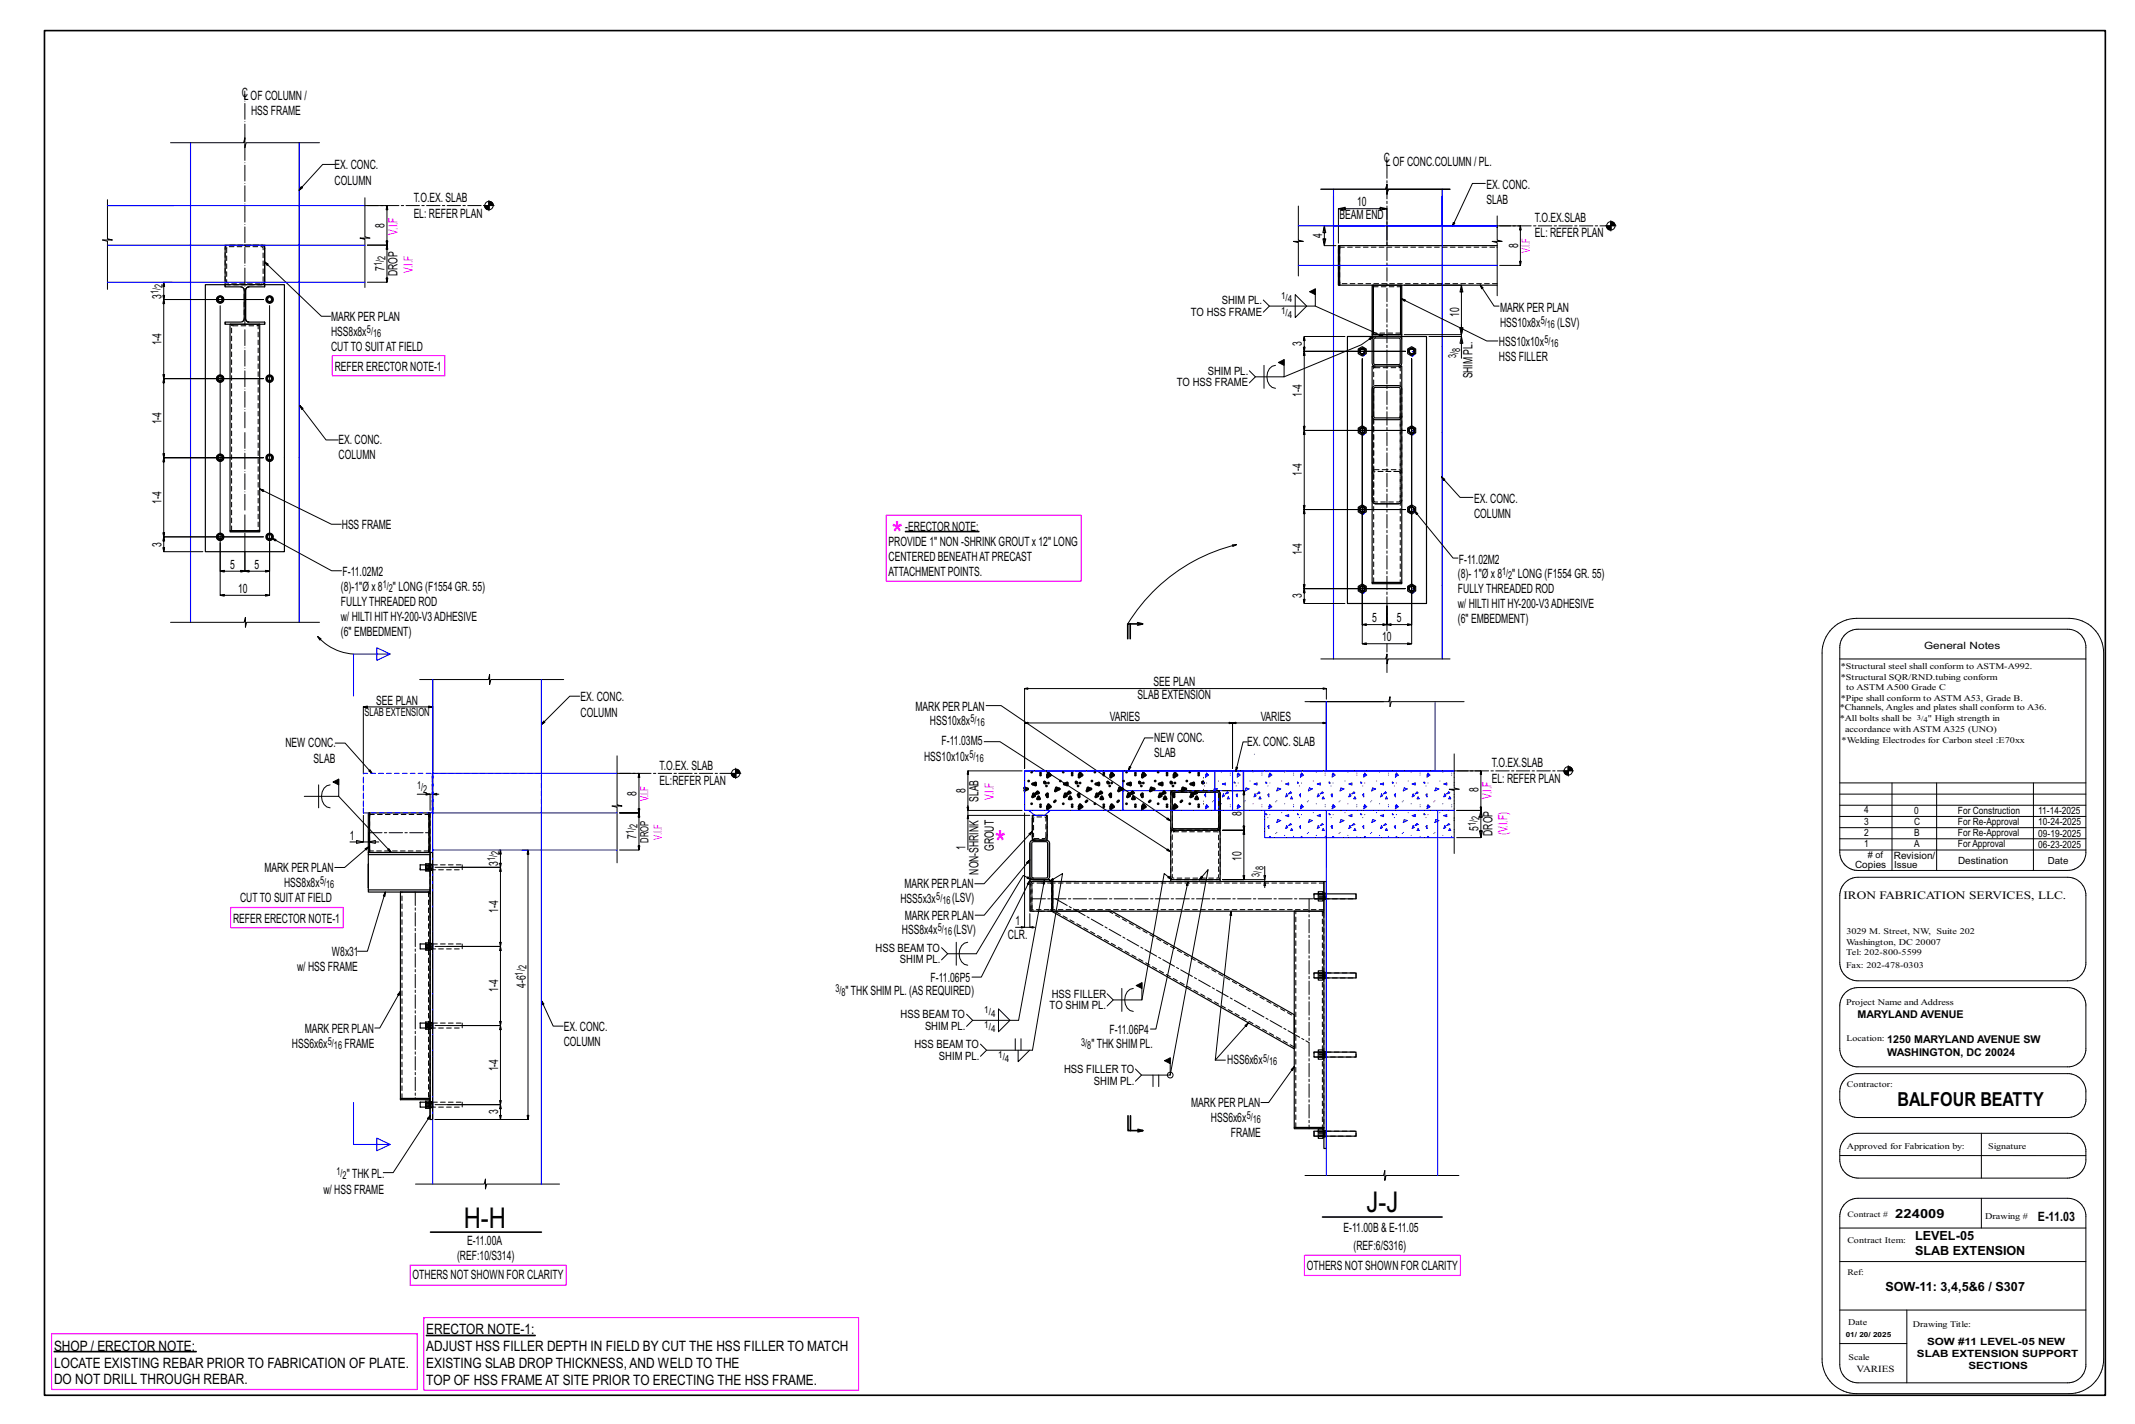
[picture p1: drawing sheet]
<svg xmlns="http://www.w3.org/2000/svg" width="914mm" height="610mm" viewBox="0 0 914 610" stroke-linecap="round" stroke-linejoin="round" font-family="sans-serif">
<defs><g id="words">
<g font-size="14.7" fill="#f0f">
<text x="382" y="233.8">*</text>
<text x="426.1" y="366.2">*</text>
</g>
<g font-size="12.2">
<text x="585.3" y="518.7">J-J</text>
<text x="198.6" y="525.8">H-H</text>
</g>
<text font-size="8.3" x="812.7" y="473.4">BALFOUR BEATTY</text>
<g font-size="6.1">
<text x="182.6" y="571.3">ERECTOR NOTE-1:</text>
<text x="23.2" y="578.2">SHOP / ERECTOR NOTE:</text>
<text x="182.6" y="578.5">ADJUST HSS FILLER DEPTH IN FIELD BY CUT THE HSS FILLER TO MATCH</text>
<text x="23.2" y="585.4">LOCATE EXISTING REBAR PRIOR TO FABRICATION OF PLATE.</text>
<text x="182.6" y="585.8">EXISTING SLAB DROP THICKNESS, AND WELD TO THE</text>
<text x="23.2" y="592.7">DO NOT DRILL THROUGH REBAR.</text>
<text x="182.6" y="593">TOP OF HSS FRAME AT SITE PRIOR TO ERECTING THE HSS FRAME.</text>
</g>
<g font-size="5.5">
<text x="103.5" y="41.4">C</text>
<text x="104.4" y="42.9">L</text>
<text x="107.4" y="42.9">OF COLUMN /</text>
<text x="107.5" y="49.4">HSS FRAME</text>
<text x="592.7" y="69.4">C</text>
<text x="593.5" y="71">L</text>
<text x="596.5" y="71">OF CONC.COLUMN / PL.</text>
<text x="143.3" y="72.5">EX. CONC.</text>
<text x="143.3" y="79">COLUMN</text>
<text x="636.7" y="80.7">EX. CONC.</text>
<text x="177.2" y="86.7">T.O.EX. SLAB</text>
<text x="581.2" y="88.4">10</text>
<text x="636.7" y="87.2">SLAB</text>
<text x="177.2" y="93.2">EL: REFER PLAN</text>
<text x="573.6" y="93.9">BEAM END</text>
<text x="657.4" y="95">T.O.EX.SLAB</text>
<text x="164.7" y="97.6" transform="rotate(-90 164.7 97.6)">8</text>
<text x="566.2" y="101.9" transform="rotate(-90 566.2 101.9)">4</text>
<text x="657.4" y="101.6">EL: REFER PLAN</text>
<text x="650.2" y="106" transform="rotate(-90 650.2 106)">8</text>
<text x="164.7" y="116.1" transform="rotate(-90 164.7 116.1)">7</text>
<text x="170.3" y="118.2" transform="rotate(-90 170.3 118.2)">DROP</text>
<text x="69.1" y="128.1" transform="rotate(-90 69.1 128.1)">3</text>
<text x="141.8" y="137.4">MARK PER PLAN</text>
<text x="624.9" y="135.5" transform="rotate(-90 624.9 135.5)">10</text>
<text x="642.4" y="133.4">MARK PER PLAN</text>
<text x="141.8" y="144">HSS8x8x</text>
<text x="642.4" y="139.9">HSS10x8x</text>
<text x="667" y="139.9">(LSV)</text>
<text x="69.1" y="147.8" transform="rotate(-90 69.1 147.8)">1-4</text>
<text x="557.6" y="148.2" transform="rotate(-90 557.6 148.2)">3</text>
<text x="642" y="148.1">HSS10x10x</text>
<text x="141.8" y="150.5">CUTTO SUITAT FIELD</text>
<text x="642" y="154.7">HSS FILLER</text>
<text x="143.4" y="158.8">REFER ERECTOR NOTE-1</text>
<text x="630.6" y="162" transform="rotate(-90 630.6 162)">SHIM PL.</text>
<text x="557.6" y="170" transform="rotate(-90 557.6 170)">1-4</text>
<text x="69.1" y="181.7" transform="rotate(-90 69.1 181.7)">1-4</text>
<text x="145" y="190.1">EX. CONC.</text>
<text x="145" y="196.7">COLUMN</text>
<text x="557.6" y="203.9" transform="rotate(-90 557.6 203.9)">1-4</text>
<text x="69.1" y="215.6" transform="rotate(-90 69.1 215.6)">1-4</text>
<text x="631.4" y="215.1">EX. CONC.</text>
<text x="631.4" y="221.6">COLUMN</text>
<text x="146.4" y="226.6">HSS FRAME</text>
<text x="387.7" y="227.2">-ERECTOR NOTE:</text>
<text x="380.6" y="233.7">PROVIDE 1&quot; NON -SHRINK GROUT x 12&quot; LONG</text>
<text x="69.1" y="234" transform="rotate(-90 69.1 234)">3</text>
<text x="557.6" y="237.7" transform="rotate(-90 557.6 237.7)">1-4</text>
<text x="98.6" y="243.5">5</text>
<text x="109.1" y="243.5">5</text>
<text x="380.6" y="240.2">CENTERED BENEATHAT PRECAST</text>
<text x="624.8" y="241.3">F-11.02M2</text>
<text x="146.7" y="246.6">F-11.02M2</text>
<text x="380.6" y="246.7">ATTACHMENT POINTS.</text>
<text x="624.4" y="247.3">(8)- 1&quot;Ø x 8</text>
<text x="647.7" y="247.3">&quot; LONG (F1554 GR. 55)</text>
<text x="102" y="253.9">10</text>
<text x="146" y="252.9">(8)-1&quot;Ø x 8</text>
<text x="168.3" y="252.9">&quot; LONG (F1554 GR. 55)</text>
<text x="557.6" y="256.2" transform="rotate(-90 557.6 256.2)">3</text>
<text x="624.4" y="253.8">FULLYTHREADED ROD</text>
<text x="146" y="259.4">FULLYTHREADED ROD</text>
<text x="624.4" y="260.3">w/ HILTI HIT HY-200-V3ADHESIVE</text>
<text x="146" y="266">w/ HILTI HIT HY-200-V3ADHESIVE</text>
<text x="587.7" y="266.4">5</text>
<text x="598.3" y="266.4">5</text>
<text x="624.4" y="266.9">(6&quot; EMBEDMENT)</text>
<text x="146" y="272.5">(6&quot; EMBEDMENT)</text>
<text x="592" y="274.6">10</text>
<text x="494.1" y="293.8">SEE PLAN</text>
<text x="487.2" y="299.3">SLAB EXTENSION</text>
<text x="161.2" y="301.6">SEE PLAN</text>
<text x="248.7" y="300.3">EX. CONC.</text>
<text x="392.1" y="304.3">MARK PER PLAN</text>
<text x="248.7" y="306.8">COLUMN</text>
<text x="398.2" y="310.3">HSS10x8x</text>
<text x="475.3" y="308.5">VARIES</text>
<text x="539.9" y="308.5">VARIES</text>
<text x="494.3" y="317.7">NEW CONC.</text>
<text x="122.2" y="319.9">NEW CONC.</text>
<text x="403.3" y="319.1">F-11.03M5</text>
<text x="534.1" y="319.4">EX. CONC. SLAB</text>
<text x="134.3" y="326.4">SLAB</text>
<text x="282.5" y="329.5">T.O.EX. SLAB</text>
<text x="395.8" y="325.7">HSS10x10x</text>
<text x="494.3" y="324.2">SLAB</text>
<text x="639" y="328.5">T.O.EX.SLAB</text>
<text x="282.5" y="336">EL:REFER PLAN</text>
<text x="639" y="335">EL: REFER PLAN</text>
<text x="272.7" y="340.6" transform="rotate(-90 272.7 340.6)">8</text>
<text x="413.6" y="339.5" transform="rotate(-90 413.6 339.5)">8</text>
<text x="633.3" y="339.1" transform="rotate(-90 633.3 339.1)">8</text>
<text x="419.1" y="343.2" transform="rotate(-90 419.1 343.2)">SLAB</text>
<text x="531.8" y="349.4" transform="rotate(-90 531.8 349.4)">8</text>
<text x="149.9" y="359.4">1</text>
<text x="272.7" y="359.2" transform="rotate(-90 272.7 359.2)">7</text>
<text x="633.3" y="355.7" transform="rotate(-90 633.3 355.7)">5</text>
<text x="639.2" y="357.8" transform="rotate(-90 639.2 357.8)">DROP</text>
<text x="413.6" y="363.8" transform="rotate(-90 413.6 363.8)">1</text>
<text x="425.6" y="364.4" transform="rotate(-90 425.6 364.4)">GROUT</text>
<text x="213.3" y="370.6" transform="rotate(-90 213.3 370.6)">3</text>
<text x="531.8" y="368.6" transform="rotate(-90 531.8 368.6)">10</text>
<text x="113.3" y="373.3">MARK PER PLAN</text>
<text x="419.1" y="374.4" transform="rotate(-90 419.1 374.4)">NON-SHRINK</text>
<text x="121.7" y="379.8">HSS8x8x</text>
<text x="387.4" y="380.1">MARK PER PLAN</text>
<text x="102.8" y="386.3">CUTTO SUITAT FIELD</text>
<text x="385.6" y="386.4">HSS5x3x</text>
<text x="407.8" y="386.2">(LSV)</text>
<text x="99.8" y="395.1">REFER ERECTOR NOTE-1</text>
<text x="213.3" y="390.9" transform="rotate(-90 213.3 390.9)">1-4</text>
<text x="387.5" y="393.7">MARK PER PLAN</text>
<text x="434.9" y="396">1</text>
<text x="386.3" y="399.8">HSS8x4x</text>
<text x="408.5" y="399.8">(LSV)</text>
<text x="431.7" y="402">CLR.</text>
<text x="142.1" y="409.1">W8x31</text>
<text x="127.3" y="415.6">w/ HSS FRAME</text>
<text x="213.3" y="424.8" transform="rotate(-90 213.3 424.8)">1-4</text>
<text x="225.1" y="423" transform="rotate(-90 225.1 423)">4-6</text>
<text x="362.1" y="425.9">&quot; THK SHIM PL. (AS REQUIRED)</text>
<text x="398.6" y="420.2">F-11.06P5</text>
<text x="130.5" y="442.2">MARK PER PLAN</text>
<text x="241.5" y="441.4">EX. CONC.</text>
<text x="475.1" y="442.6">F-11.06P4</text>
<text x="125.1" y="448.7">HSS6x6x</text>
<text x="147.6" y="448.7">FRAME</text>
<text x="241.5" y="447.9">COLUMN</text>
<text x="467.4" y="448.8">&quot; THK SHIM PL.</text>
<text x="525.6" y="455.7">HSS6x6x</text>
<text x="213.3" y="458.6" transform="rotate(-90 213.3 458.6)">1-4</text>
<text x="510.2" y="473.8">MARK PER PLAN</text>
<text x="213.3" y="477.1" transform="rotate(-90 213.3 477.1)">3</text>
<text x="518.6" y="480.3">HSS6x6x</text>
<text x="527.2" y="486.8">FRAME</text>
<text x="148.5" y="504.4">&quot; THK PL.</text>
<text x="138.5" y="511">w/ HSS FRAME</text>
<text x="575.4" y="527.3">E-11.00B &amp; E-11.05</text>
<text x="872.8" y="522.9">E-11.03</text>
<text x="200" y="532.8">E-11.00A</text>
<text x="195.8" y="539.4">(REF:10/S314)</text>
<text x="579.7" y="535.1">(REF:6/S316)</text>
<text x="559.7" y="543.5">OTHERS NOT SHOWN FOR CLARITY</text>
<text x="176.7" y="547.7">OTHERS NOT SHOWN FOR CLARITY</text>
</g>
<g font-size="5.5" fill="#f0f">
<text x="170.3" y="100.4" transform="rotate(-90 170.3 100.4)">V.I.F</text>
<text x="176.8" y="116.8" transform="rotate(-90 176.8 116.8)">V.I.F</text>
<text x="638.8" y="341.9" transform="rotate(-90 638.8 341.9)">V.I.F</text>
<text x="425.6" y="342.4" transform="rotate(-90 425.6 342.4)">V.I.F</text>
<text x="645.7" y="357.6" transform="rotate(-90 645.7 357.6)">(V.I.F)</text>
</g>
<g font-size="5.4">
<text x="811.7" y="521.2">224009</text>
<text x="820.3" y="530.8">LEVEL-05</text>
<text x="820.3" y="537.4">SLAB EXTENSION</text>
<text x="807.5" y="552.8">SOW-11: 3,4,5&amp;6 / S307</text>
</g>
<g font-size="4.9" fill="#f0f">
<text x="655.2" y="108.4" transform="rotate(-90 655.2 108.4)">V.I.F</text>
<text x="277.7" y="343" transform="rotate(-90 277.7 343)">V.I.F</text>
<text x="283.5" y="359.4" transform="rotate(-90 283.5 359.4)">V.I.F</text>
</g>
<g font-size="4.9">
<text x="523.3" y="130.2">SHIM PL.</text>
<text x="510.1" y="135.1">TO HSS FRAME</text>
<text x="517.3" y="160.4">SHIM PL.</text>
<text x="504.1" y="165.4">TO HSS FRAME</text>
<text x="156.1" y="306.7">SLAB EXTENSION</text>
<text x="277.7" y="360.7" transform="rotate(-90 277.7 360.7)">DROP</text>
<text x="789.5" y="384.8">IRON FABRICATION SERVICES, LLC.</text>
<text x="375" y="407.4">HSS BEAM TO</text>
<text x="385.5" y="412.3">SHIM PL.</text>
<text x="450.5" y="427.2">HSS FILLER</text>
<text x="385.7" y="435.9">HSS BEAM TO</text>
<text x="449.5" y="432.1">TO SHIM PL.</text>
<text x="396.2" y="440.8">SHIM PL.</text>
<text x="391.7" y="448.7">HSS BEAM TO</text>
<text x="402.1" y="453.6">SHIM PL.</text>
<text x="455.7" y="459.4">HSS FILLER TO</text>
<text x="468.5" y="464.3">SHIM PL.</text>
</g>
<g font-size="4.7">
<text x="165.2" y="111.4" transform="rotate(-90 165.2 111.4)">2</text>
<text x="163.5" y="114" transform="rotate(-90 163.5 114)">1/</text>
<text x="69.6" y="123.4" transform="rotate(-90 69.6 123.4)">2</text>
<text x="67.9" y="126" transform="rotate(-90 67.9 126)">1/</text>
<text x="157.2" y="142.7">5/</text>
<text x="659.9" y="138.7">5/</text>
<text x="662.5" y="140.3">16</text>
<text x="159.8" y="144.4">16</text>
<text x="661.4" y="146.9">5/</text>
<text x="664" y="148.6">16</text>
<text x="623.7" y="153.4" transform="rotate(-90 623.7 153.4)">3/</text>
<text x="625.3" y="150.8" transform="rotate(-90 625.3 150.8)">8</text>
<text x="163.9" y="251.7">1/</text>
<text x="643.3" y="246.1">1/</text>
<text x="646" y="247.7">2</text>
<text x="166.5" y="253.3">2</text>
<text x="415.7" y="309.1">5/</text>
<text x="418.3" y="310.8">16</text>
<text x="415.3" y="324.5">5/</text>
<text x="417.9" y="326.2">16</text>
<text x="178.7" y="337.8">1/</text>
<text x="181.3" y="339.4">2</text>
<text x="632" y="353.6" transform="rotate(-90 632 353.6)">1/</text>
<text x="633.7" y="351" transform="rotate(-90 633.7 351)">2</text>
<text x="271.4" y="357.1" transform="rotate(-90 271.4 357.1)">1/</text>
<text x="273.1" y="354.5" transform="rotate(-90 273.1 354.5)">2</text>
<text x="213.8" y="365.9" transform="rotate(-90 213.8 365.9)">2</text>
<text x="212.1" y="368.5" transform="rotate(-90 212.1 368.5)">1/</text>
<text x="539.4" y="375.3" transform="rotate(-90 539.4 375.3)">3/</text>
<text x="541.1" y="372.6" transform="rotate(-90 541.1 372.6)">8</text>
<text x="137.1" y="378.6">5/</text>
<text x="139.7" y="380.2">16</text>
<text x="401" y="385.2">5/</text>
<text x="403.6" y="386.9">16</text>
<text x="401.7" y="398.5">5/</text>
<text x="404.3" y="400.2">16</text>
<text x="223.9" y="417.6" transform="rotate(-90 223.9 417.6)">1/</text>
<text x="225.6" y="415" transform="rotate(-90 225.6 415)">2</text>
<text x="357.8" y="424.7">3/</text>
<text x="360.4" y="426.3">8</text>
<text x="140.4" y="447.5">5/</text>
<text x="143" y="449.1">16</text>
<text x="463.1" y="447.6">3/</text>
<text x="465.7" y="449.2">8</text>
<text x="541" y="454.4">5/</text>
<text x="543.6" y="456.1">16</text>
<text x="534" y="479.1">5/</text>
<text x="536.6" y="480.7">16</text>
<text x="144.1" y="503.2">1/</text>
<text x="146.8" y="504.8">2</text>
</g>
<g font-size="4.6">
<text x="795.6" y="436">MARYLAND AVENUE</text>
<text x="808.3" y="446.4">1250 MARYLAND AVENUE SW</text>
<text x="808.3" y="452">WASHINGTON, DC 20024</text>
</g>
<g font-size="4.3">
<text x="824.1" y="277.6">General Notes</text>
<text x="798.4" y="353">3</text>
<text x="798.4" y="348.2">4</text>
<text x="819.8" y="353.1">C</text>
<text x="819.8" y="348.3">0</text>
<text x="838.6" y="353.1">For Re-Approval</text>
<text x="838.6" y="348.3">For Construction</text>
<text x="873" y="353.4">10-24-2025</text>
<text x="873" y="348.6">11-14-2025</text>
<text x="798.4" y="357.8">2</text>
<text x="819.8" y="357.9">B</text>
<text x="838.6" y="357.8">For Re-Approval</text>
<text x="873" y="358.2">09-19-2025</text>
<text x="798.4" y="362.6">1</text>
<text x="819.8" y="362.6">A</text>
<text x="838.6" y="362.6">For Approval</text>
<text x="873" y="362.9">06-23-2025</text>
<text x="794.5" y="371.5">Copies</text>
<text x="811.1" y="367.7">Revision/</text>
<text x="838.6" y="369.7">Destination</text>
<text x="825.3" y="575.6">SOW #11 LEVEL-05 NEW</text>
<text x="821" y="580.8">SLAB EXTENSION SUPPORT</text>
<text x="843.1" y="586.1">SECTIONS</text>
</g>
<g font-size="4.2">
<text x="548.7" y="127.9">1/</text>
<text x="551.6" y="129.4">4</text>
<text x="548.7" y="134.5">1/</text>
<text x="551.6" y="135.9">4</text>
<text x="811.3" y="371.4">Issue</text>
<text x="877.1" y="369.8">Date</text>
<text x="421.6" y="433.7">1/</text>
<text x="424.5" y="435.2">4</text>
<text x="421.6" y="440.2">1/</text>
<text x="424.5" y="441.7">4</text>
<text x="427.5" y="453">1/</text>
<text x="430.4" y="454.5">4</text>
</g>
<text font-size="4" x="795.1" y="587.5">VARIES</text>
<text font-size="3.9" x="799.9" y="367.1"># of</text>
<g font-size="3.7">
<text x="788.4" y="286.2">*Structural steel shall conform to ASTM-A992.</text>
<text x="788.4" y="291.2">*Structural SQR/RND.tubing conform</text>
<text x="790.7" y="295.5">to ASTM A500 Grade C</text>
<text x="787.9" y="304.1">*Channels, Angles and plates shall conform to A36.</text>
<text x="788.4" y="300.2">*Pipe shall conform to ASTM A53, Grade B.</text>
<text x="788" y="308.9">*All bolts shall be</text>
<text x="825.7" y="308.9">&quot; High strength in</text>
<text x="790.2" y="313.2">accordance with ASTM A325 (UNO)</text>
<text x="788.8" y="318">*Welding Electrodes for Carbon steel :E70xx</text>
<text x="790.8" y="399.9">3029 M. Street, NW, Suite 202</text>
<text x="790.7" y="404.6">Washington, DC 20007</text>
<text x="790.7" y="409">Tel: 202-800-5599</text>
<text x="790.7" y="414.2">Fax: 202-478-0303</text>
<text x="790.7" y="430">Project Name and Address</text>
<text x="790.8" y="445.6">Location:</text>
<text x="791" y="465.3">Contractor:</text>
<text x="791" y="491.9">Approved for Fabrication by:</text>
<text x="851.5" y="492">Signature</text>
<text x="850.2" y="522">Drawing #</text>
<text x="791.2" y="532.3">Contract Item:</text>
<text x="791.5" y="567.4">Date</text>
<text x="819.3" y="568.1">Drawing Title:</text>
<text x="791.7" y="582.1">Scale</text>
</g>
<text font-size="3.6" x="791.2" y="545.9">Ref:</text>
<text font-size="3.5" x="791.3" y="520.8">Contract #</text>
<g font-size="3.2">
<text x="821" y="308">3/</text>
<text x="823.9" y="309.1">4</text>
</g>
<text font-size="3" x="790.5" y="572.4">01/ 20/ 2025</text>
</g></defs>
<path d="M387.7 227.5l31.6 .2zM23.2 578.5h60.9v.2h-60.9zM182.6 571.6h46.6v.2h-46.6z" fill="#000" stroke="#000" stroke-width=".5"/>
<g fill="none" stroke="#000" stroke-width=".43">
<path d="M73 61.1h31.4l.5-2.1v4.2l.5-2.1h31.4M143.5 70.4h-5.3l-10.1 11.1 .9-1.6 .6 .5-1.5 1.1M636.1 78.5h-5.5l-8.6 18.5 .4-1.8 .7 .4-1.1 1.4M46 85.5v16.7l2.1 .5h-4.2l2.1 .6v20.6M156.3 84.7v16.7l2.1 .5h-4.2l2.1 .6v20.6M157.3 88h8.4l-.3 1.8h.7l-.4-1.8v16.9l-.3-1.7h.7l-.4 1.7h-8.4h8.4l-.3 1.8h.7l-.4-1.8v15.9l-.3-1.7h.7l-.4 1.7h-8.4M207.2 88h4.4M209.4 85.8v4.4M556.1 88.2v14.6l2.1 .5h-4.2l2.1 .6v14.2M565.7 81h27.8l.5-2.1v4.2l.6-2.1h26.4h-26.4l-.6 2.1v-4.2l-.5 2.1zM592.9 96.7h-25.7l-.6 2.9h1.2l-.6-2.9v8.5l-.6-3h1.2l-.6 3h5M641.2 92.4v10.4l2.2 .5h-4.3l2.1 .6v22.7"/>
<path d="M642.3 96.7h8.9l-.4 1.7h.7l-.3-1.7v16.9l-.4-1.7h.7l-.3 1.7h-8.9M687.7 96.7h4.4M689.9 94.5v4.4M113.4 112.1l1 1.5 .5-.5-1.5-1 24.3 23.3h3.9M573.2 104.1v-14.8l2.9 .7v-1.3l-2.9 .6h20.8l-2.9 .7v-1.3l2.9 .6v15.9M73.6 120.8h-3.5l-.3 1.8h.7l-.4-1.8v7.4l-.3-1.7h.7l-.4 1.7h42.7h-42.7l-.3 1.8h.7l-.4-1.8v33.9l-.3-1.8h.7l-.4 1.8h42.7h-42.7l-.3 1.7h.7l-.4-1.7v33.9l-.3-1.8h.7l-.4 1.8h42.7h-42.7l-.3 1.7h.7l-.4-1.7v33.8l-.3-1.7h.7l-.4 1.7h42.7h-42.7l-.3 1.8h.7l-.4-1.8v6.4l-.3-1.8h.7l-.4 1.8h16.8M94.3 130.9v113.6l1.7 .4v-.7l-1.7 .3h10.6l-1.8 .4v-.7l1.8 .3v-8.3M115.5 130.8v113.7l-1.8-.3v.7l1.8-.4h-10.6l1.7-.3v.7l-1.7-.4v-16.3M543.7 131l-2.6 2.6M554.7 126.1l4.9 4.9-4.9 5zM563.3 123.7v7.3h-19.6l-2.6-2.6M563.3 131l29.1 13-1.8-.4 .3-.6 1.5 1"/>
<path d="M600.1 127.9l1.4 1.1 .4-.7-1.8-.4 36.7 18.1h4.7M601.4 122.1h24.5l-.6 2.9h1.2l-.6-2.9v21.2M625.9 138.9v5.1M633.9 122l.7 1.6 .6-.4-1.3-1.2 6 9h2.1M541.4 156.4v9.8M546.3 156.4a4.8 4.8 0 0 0-3.4 6.8l.8 1.6 1.2 1.1 1.4 .3M550 153.9v7.4h-12.3l-2.6-2.6M576 144h-17.4l-.4 1.8h.8l-.4-1.8v6.4l-.4-1.8h.8l-.4 1.8h43.4h-43.4l-.4 1.7h.8l-.4-1.7v33.9l-.4-1.8h.8l-.4 1.8h43.4h-43.4l-.4 1.7h.8l-.4-1.7v33.8l-.4-1.7h.8l-.4 1.7h43.4h-43.4l-.4 1.8h.8l-.4-1.8v33.9l-.4-1.8h.8l-.4 1.8h43.2h-43.2l-.4 1.7h.8l-.4-1.7v6.3l-.4-1.7h.8l-.4 1.7h17.4M583.4 153.6v113.8l1.8 .4v-.8l-1.8 .4h10.6l-1.7 .4v-.8l1.7 .4v-8v8l1.8 .4v-.8l-1.8 .4h10.6l-1.7 .4v-.8l1.7 .4v-113.8v122l-1.7-.4v.8l1.7-.4h-21.2l1.8-.4v.8l-1.8-.4zM588 144.1l-1.6 .7 .4 .6 1.2-1.3-5 3.5-33 13.7M601.4 143.3h24.5zM612 144h13.9v9.4"/>
<path d="M625.3 140.3h1.2l-.6 3zM625.9 144l.6 3h-1.2zM128.5 173.7l.7 1.6 .6-.5-1.3-1.1 11.1 14.6h5.3M537.7 161.3l-2.6 2.6M111.2 209.3l1.4 1.1 .4-.6-1.8-.5 30.7 15.1h4.3M605.8 218.7l.8 1.6 .6-.5-1.4-1.1 16.5 20.2h2.2M617.4 204.1l.9 1.6 .5-.5-1.4-1.1 7.9 8.8h5.5M94.3 232.4v22.4l1.7 .4v-.7l-1.7 .3h21.2l-1.8 .4v-.7l1.8 .3v-22.4M116.5 230.4l1.4 1.2 .3-.7-1.7-.5 25.5 13.9h4.3M527.8 233.2h1.8l-1.6 .8zM529.6 233.2a75.3 75.3 0 0 0-46.6 33.9M73 266.4h31.6l.5-2.1v4.2l.5-2.1h31.2"/>
<path d="M136 272.5l1.5 1-.5 .5zM136 272.5a22.3 22.3 0 0 0 15.4 7.5M784.7 269.1a15.1 15.1 0 0 1 10.5-4.4h90.9a14.9 14.9 0 0 1 14.9 14.9v302.2a14.9 14.9 0 0 1-14.9 14.8h-90.9a14.7 14.7 0 0 1-14.8-14.8v-302.2a14.7 14.7 0 0 1 4.3-10.5zM790.2 271.6a7.9 7.9 0 0 1 5.6-2.2h89.8a7.8 7.8 0 0 1 7.8 7v88.4a7.7 7.7 0 0 1-7.8 7.8h-89.8a7.8 7.8 0 0 1-7.8-7.8v-87.7a7.6 7.6 0 0 1 2.2-5.5zM179.7 290.9h29.5l.5-2.1v4.2l.5-2.1h31.2M248.3 298h-4.3l-12.1 12.2 1-1.5 .5 .5-1.5 1M565.7 282.1h27.8l.5-2.1v4.2l.6-2.1h26.4M568.1 299.3v-4.5l-1.4-.3v.6l1.4-.3h-129.3l1.4-.3v.6l-1.4-.3v34.1v-19.4l1.4 .3v-.6l-1.4 .3h89.1l-1.4 .3v-.6l1.4 .3v19.4v-19.4l1.4 .3v-.6l-1.4 .3h40.2l-1.4 .3v-.6l1.4 .3v19.4M788 282.1h105.4M143.6 318.1h4.2l11.6 13-1.5-1 .6-.5 .9 1.5M421.5 317.5h6.8l73.1 47.2-1.7-.7 .4-.6 1.3 1.3M422.3 302.1h6.5l72.6 49.3-1.7-.6 .5-.7 1.2 1.3"/>
<path d="M493.8 315.9h-3.6l-7 13.9 .5-1.7 .7 .4-1.2 1.3M534.2 317.6h-1.8l-3.1 12.6 .1-1.8 .7 .2-.8 1.6M558.9 300.4h33.7M561.1 300.4h33.7l.5-2.1v4.2l.6-2.1h31.2M136.5 336v9.8M141.4 336a4.8 4.8 0 0 0-3.4 6.8l.8 1.6 1.2 1.1 1.4 .3M145.1 333.5v7.4h-14.8M178.7 340h5.5v7M182.5 339.6l1.7 .4-1.7 .4zM184.2 340h3.8M185.3 340l1.8-.4v.8zM185.3 330v-27.4l-1.7-.4v.8l1.7-.4h-29.7l1.8-.4v.8l-1.8-.4v28.5"/>
<path d="M185.3 340v8M264.3 323.6v20.9l2.1 .6h-4.2l2.1 .5v23.8M265.3 331.1h8.4l-.4 1.7h.7l-.3-1.7v16.9l-.4-1.7h.7l-.3 1.7h-8.4h8.4l-.4 1.8h.7l-.3-1.8v15.9l-.4-1.8h.7l-.3 1.8h-8.4M312.9 331.1h4.4M315.1 328.9v4.4M437.8 330h-23.3l-.3 1.4h.6l-.3-1.4v16.9M523.6 338.5h9.1l-.3 1.7h.7l-.4-1.7v16.9l-.3-1.7h.7l-.4 1.7h-9.1h9.1l-.3 1.8h.7l-.4-1.8v21.2l-.3-1.8h.7l-.4 1.8h-9.1h18.1v-5.7M622.8 322.7v14.6l2.1 .6h-4.2l2.1 .5v27M624.1 330h10.2l-.3 1.4h.6l-.3-1.4v16.9l-.3-1.4h.6l-.3 1.4h-10.4h10.4l-.7 3h1.3l-.6-3v11.7l-.7-2.9h1.3l-.6 2.9h-10.4M669.5 330h4.4M671.7 327.8v4.4M788 335.2h105.4"/>
<path d="M788 340h105.4M810.3 335.2v37.4M829.4 335.2v37.4M870.9 335.2v37.4M145.1 340.9l22.4 23.9-1.5-1 .6-.5 .9 1.5M152.7 359.8l2.9 .6-2.9 .7zM155.6 349.1v11.3h-5.7M157.9 356.5v3.9M414.2 345.5h.6l-.3 1.4zM414.5 349.1l.3 1.4h-.6zM414.5 346.9h23.3zM414.5 344.8v4.3"/>
<path d="M438.8 348v49h-3.9M441.1 349.1h-26.6v14.7M442.1 355.9l-1.4 1 .5 .5 .9-1.5-20.6 22.4h-4M788 349.5h105.4M788 359.1h105.4M788 344.7h105.4M788 354.3h105.4M155.6 360.4h6.6M157.9 360.4l2.9-.6v1.3zM157.9 362.5l-1.5 .8 .4 .6 1.1-1.4-10.3 8.9h-4.2M192.7 371.3h21.6l-.3 1.7h.7l-.4-1.7v33.9l-.3-1.8h.7l-.4 1.8h-28M213.8 363.9h.5l-.3 1.7h.7l-.4-1.7v7.4l-.3-1.8h.7l-.4 1.8h-28"/>
<path d="M223.7 363.9h2.4l-.3 1.7h.7l-.4-1.7v115.3l-.3-1.7h.7l-.4 1.7h-39.8h28l.4-1.7h-.7l.3 1.7v-6.3l.4 1.7h-.7l.3-1.7h-28M441.1 368.1l-1.4 1.1 .6 .5 .8-1.6-19.6 23.7h-3.8M441.1 376.9l-1.1 1.4 .6 .4 .5-1.8-20.8 41.4h-4M441.6 376.5l-1.4-1.2-.3 .7 1.7 .5-3.3-1.7-20.1 33.5h-12.3l-2.6-2.6M447.3 376.6l-.6 1.7 .7 .1-.1-1.8-11.1 60.2h-19.6l-2.6-2.6M449.5 377.3l1.7-.6-.4-.6-1.3 1.2 5.6-3.3-12.9 75.6h-19.7l-2.6-2.6M501.8 376.5l-1.2-1.4-.4 .6 1.6 .8-3.2-2.5-9.5 54.1M508.8 377.3l-.7 1.6 .7 .2v-1.8l-13.7 63.2h-2.4M513.6 376.7l1.5-1.1-.6-.5-.9 1.6 3.8-4.4-16.2 87.9M523.6 377.4h18.1M541.3 374.8h.8l-.4 1.8zM541.7 377.4l.4 1.7h-.8z"/>
<path d="M541.7 376.6v3.4M788 363.9h105.4M790.2 377.8a7.9 7.9 0 0 1 5.6-2.2h89.8a7.9 7.9 0 0 1 7.8 7v30.3a7.8 7.8 0 0 1-7.8 7h-89.8a7.8 7.8 0 0 1-7.8-7.8v-28.7a7.8 7.8 0 0 1 2.2-5.6zM165 381.9l-.8 1.5 .7 .3 .1-1.8-7.6 25.3h-4.3M437.4 396.7l1.4 .3-1.4 .3zM438.8 397h4.4M441.1 397l1.4-.3v.6zM441.1 391.1v5.9M527.3 390.1l-.5 1.7 .7 .1-.2-1.8-6.8 63.7h4.3M191.5 405.2h22.8l-.3 1.7h.7l-.4-1.7v33.8l-.3-1.7h.7l-.4 1.7h-22.7M405.9 408.3l-2.6 2.6M409.6 403.4v9.8"/>
<path d="M414.5 403.4a4.8 4.8 0 0 0-3.4 6.8l.8 1.6 1.2 1 1.4 .4M171.5 424.5l-1.2 1.3 .6 .4 .6-1.7-8.9 15.6h-2.1M186.3 439h28l-.3 1.8h.7l-.4-1.8v33.9l-.3-1.8h.7l-.4 1.8h-22.7M231.9 428.4l.4 1.7 .7-.3-1.1-1.4 5 10.9h4.3M416.6 436.8l-2.6 2.6M427.6 431.9l5 4.9-5 4.9zM476.8 428.1l-2.6 2.6M480.5 423.1v9.9M485.4 423.1a4.8 4.8 0 0 0-3.4 6.8l.8 1.6 1.2 1.1 1.4 .4M489.1 420.7v7.4h-12.3l-2.6-2.6M534.7 437.9l-1.5 1.1 .6 .5 .9-1.6-14.2 15.9M790.2 425a7.9 7.9 0 0 1 5.6-2.2h89.8a7.9 7.9 0 0 1 7.8 7v19.9a7.9 7.9 0 0 1-7.1 7h-91.3a7.9 7.9 0 0 1-7-7.8v-18.3a7.9 7.9 0 0 1 2.2-5.6z"/>
<path d="M422.5 449.6l-2.6 2.6M434.8 444.7v4.9M436.1 449.6v4.9l4.9-4.9M437.3 444.7v4.9M501.2 452.9v7.3h-12.3l-2.6-2.6M554.3 456.6l-1.3 1.2 .6 .5 .7-1.7-11 15.4h-3.2M184.4 477.4l-1.3 1.3 .6 .4 .7-1.7-16 24.6h-4.2M488.9 460.2l-2.6 2.6M493.8 460.2v5M496.3 460.2v5M790.2 461.9l1.9-1.4 2.9-.9h91.3a7.8 7.8 0 0 1 7.1 7v4.8a7.8 7.8 0 0 1-7.8 7h-89.8a7.8 7.8 0 0 1-7.8-7.8v-3.2a7.9 7.9 0 0 1 2.2-5.5zM788 494.7h105.4"/>
<path d="M790.2 487.4a7.9 7.9 0 0 1 5.6-2.2h89.8a7.8 7.8 0 0 1 7.8 7v4.3a7.8 7.8 0 0 1-7.8 7.8h-89.8a7.9 7.9 0 0 1-7.8-7.8v-3.6a7.6 7.6 0 0 1 2.2-5.5zM848.6 485.2v19.1M178 506.9h29.4l.5-2.1v4.2l.5-2.1h31.2M558.9 503.2h33.7l.5-2.1v4.2l.5-2.1h31.2M790.2 515.3a7.9 7.9 0 0 1 5.6-2.3h89.8a7.8 7.8 0 0 1 7.8 7v65a7.9 7.9 0 0 1-7.8 7h-89.8a7.8 7.8 0 0 1-7.8-7.8v-63.5a7.6 7.6 0 0 1 2.2-5.4zM848.6 513v12.7M788 525.7h105.4M788 540.1h105.4M788 560.8h105.4M788 575.2h28.7M816.7 560.8v31.2"/>
<circle cx="209.4" cy="88" r="1.8"/>
<circle cx="689.9" cy="96.7" r="1.8"/>
<circle cx="315.1" cy="331.1" r="1.8"/>
<circle cx="671.7" cy="330" r="1.8"/>
<circle cx="501.2" cy="460.2" r="1.23"/>
</g>
<g fill="none" stroke="#000" stroke-width=".7">
<path d="M19 13.1h882.7v584.2h-882.7zM207.6 88.3h1.8M207.7 88.5h1.7M207.8 88.8h1.6M208 89.1h1.4M208.2 89.3h1.2M208.6 89.6h.8M209.4 87.5h1.7M209.4 86.7h1.2M209.4 86.9h1.5M209.4 87.2h1.6M209.4 87.7h1.8"/>
<path d="M209.4 86.4h.9M688.1 97h1.8M688.2 97.2h1.7M688.3 97.5h1.6M688.5 97.7h1.4M688.7 98h1.2M689.1 98.3h.8M689.9 95.4h1.2M689.9 95.9h1.6M689.9 95.6h1.5M689.9 95.1h.9M689.9 96.2h1.7"/>
<path d="M689.9 96.4h1.8M484.1 267.1v6.3M487.2 266.6l2.2 .5-2.2 .5M489.4 267.1h-6.4v6.3M313.3 331.3h1.8M313.4 331.6h1.7M313.5 331.9h1.6M313.6 332.1h1.5M313.9 332.4h1.2M314.2 332.7h.9M315.1 330.8h1.8M315.1 330.3h1.6"/>
<path d="M315.1 329.5h.8M315.1 330.5h1.7M315.1 329.8h1.2M315.1 330h1.4M669.9 330.3h1.8M670 330.5h1.7M670.1 330.8h1.6M670.2 331.1h1.5M670.5 331.3h1.2M670.8 331.6h.9M671.7 328.4h.8M671.7 329.2h1.6"/>
<path d="M671.7 329.5h1.7M671.7 328.7h1.2M671.7 329.7h1.8M671.7 328.9h1.4M483.1 477.6v6.4h6.4M484.2 477.6v6.4M487.3 483.5l2.2 .5-2.2 .5M184.4 527.5h47.5M566.4 521h51.2"/>
</g>
<path d="M142.3 152.2h48.2v8.7h-48.2zM379.5 220.6h83.6v28.2h-83.6zM98.8 388.5h48.2v8.6h-48.2zM558.6 537.4h66.9v8.6h-66.9zM175.6 541.6h66.9v8.6h-66.9zM22.1 571h156.6v23.8h-156.6zM181.5 564.1h186.2v31.1h-186.2z" fill="none" stroke="#f0f" stroke-width=".5"/>
<g fill="none" stroke="#000" stroke-width=".5">
<path d="M641.2 97.3h.1M97.1 106h.1M113 105.3h.1M113.3 105.8v15.3M573.8 106.5v-1.3h-.6v16.9h.6v-1.3M641.2 105.2h-67.4v16.9h67.4M93 127.5l1.3-.8 1.3 .8v1.5l-1.3 .8-1.3-.8zM96.4 121.9h17v-17h-17v17M97.1 120.8h.1M98.5 138.8h12.7v88.4h-12.7zM105.2 124.3v12.1M105.3 123.7h.1"/>
<path d="M105.3 137h.1M105.6 123.2h.1M105.6 137.5h.1M106.1 137.8h.1M106.1 122.9l7.2-.1v-.9h8.5v114.3h-33.9v-114.3h8.5v.9h6.7a1.46 1.46 0 0 1 1.5 1.5v12.1a1.46 1.46 0 0 1-1.5 1.5h-6.7v.9h16.9v-.9l-7.2-.1M106.6 122.8a1.46 1.46 0 0 0-1.4 1.5v12.1a1.46 1.46 0 0 0 1.4 1.5M113 121.5h.1M113.3 137.9v.9M114.1 127.5l1.4-.8 1.3 .8v1.5l-1.3 .8-1.4-.8zM587.7 122.1h.5v21.2h-.5zM588.2 122.1h11.6v21.2h-11.6zM599.8 122.1h.6v21.2h-.6z"/>
<path d="M581.7 149.4l1.7-1 1.8 1v2l-1.8 1-1.7-1zM583.6 149.4a1.06 1.06 0 0 0-1.2 1 1.06 1.06 0 0 0 1.2 1M583.6 151.4h.1M583.6 149.4h.1M583.6 149.4l.6 .2 .3 .8-.3 .7-.6 .3M583.8 149.4h.1M583.8 151.4h.1M584 151.3h.1M584 149.5h.1M584.2 149.6h.1M584.2 151.1h.1M584.3 149.8h.1"/>
<path d="M584.3 151h.1M584.4 150.8h.1M584.4 150h.1M584.5 150.2h.1M584.5 150.6h.1M584.5 150.4h.1M588.1 144.4l.9-.4h10a1.32 1.32 0 0 1 1.4 1.4v10a1.32 1.32 0 0 1-1.4 1.3h-10a1.32 1.32 0 0 1-1.3-1.3v-10zM588.5 144.9h11v11h-11zM589 156.7h-1.3v92.7h12.7v-35.2M589 144h-11.9v114.3h33.9v-114.3h-12M599 156.7h1.4v9.9M600.4 144v-.7h-12.7v.7h12.7v1.1"/>
<path d="M602.9 149.4l1.7-1 1.7 1v2l-1.7 1-1.7-1zM604.8 149.4a1.06 1.06 0 0 0-1.3 1 1.06 1.06 0 0 0 1.3 1M604.8 151.4h.1M604.8 149.4h.1M604.8 149.4l.6 .2 .3 .8-.3 .7-.6 .3M605 149.4h.1M605 151.4h.1M605.2 151.3h.1M605.2 149.5h.1M605.4 149.6h.1M605.4 151.1h.1M605.5 149.8h.1"/>
<path d="M605.5 151h.1M605.6 150.8h.1M605.6 150h.1M605.6 150.2h.1M605.6 150.6h.1M605.7 150.4h.1M93 161.3l1.3-.7 1.3 .7v1.6l-1.3 .7-1.3-.7zM114.1 161.3l1.4-.7 1.3 .7v1.6l-1.3 .7-1.4-.7zM587.7 178.1v36a1.43 1.43 0 0 0 1.3 1.6h10a1.43 1.43 0 0 0 1.4-1.6v-36M588.1 165.5l.9-.4h10a1.43 1.43 0 0 1 1.4 1.5v11.5a1.43 1.43 0 0 1-1.4 1.6h-10a1.43 1.43 0 0 1-1.3-1.6v-11.5zM588.5 166.1l.5-.3 10.5 .3v12.6l-.5 .2-10.5-.2zM93 195.2l1.3-.8 1.3 .8v1.5l-1.3 .8-1.3-.8z"/>
<path d="M114.1 195.2l1.4-.8 1.3 .8v1.5l-1.3 .8-1.4-.8zM581.7 183.3l1.7-1 1.8 1v2l-1.8 1-1.7-1zM583.6 183.2a1.06 1.06 0 0 0-1.2 1.1 1.06 1.06 0 0 0 1.2 1M583.6 185.3h.1M583.6 183.2h.1M583.6 183.2l.8 .6M583.8 183.3h.1M583.8 185.2h.1M584 185.1h.1M584 183.4h.1M584.2 183.5h.1M584.2 185h.1"/>
<path d="M584.3 183.7h.1M584.3 184.9h.1M584.4 183.8a1.05 1.05 0 0 1-.8 1.5M584.4 184.7h.1M584.4 183.9h.1M584.5 184.5h.1M584.5 184.1h.1M584.5 184.3h.1M602.9 183.3l1.7-1 1.7 1v2l-1.7 1-1.7-1zM604.8 183.2a1.06 1.06 0 0 0-1.3 1.1 1.06 1.06 0 0 0 1.3 1M604.8 185.3h.1M604.8 183.2h.1"/>
<path d="M604.8 183.2l.8 .6M605 183.3h.1M605 185.2h.1M605.2 185.1h.1M605.2 183.4h.1M605.4 183.5h.1M605.4 185h.1M605.5 183.7h.1M605.5 184.9h.1M605.6 183.8a1.05 1.05 0 0 1-.8 1.5M605.6 184.7h.1M605.6 183.9h.1"/>
<path d="M605.6 184.5h.1M605.6 184.1h.1M605.7 184.3h.1M581.7 217.1l1.7-1 1.8 1v2l-1.8 1-1.7-1zM583.6 217.1a1.06 1.06 0 0 0-1.2 1 1.06 1.06 0 0 0 1.2 1.1M583.6 219.2h.1M583.6 217.1h.1M583.6 217.1l.6 .3 .3 .7-.2 .6-.7 .5M583.8 217.2h.1M583.8 219.1h.1M584 219h.1M584 217.3h.1"/>
<path d="M584.2 217.4h.1M584.2 218.9h.1M584.3 217.5h.1M584.3 218.7h.1M584.4 218.5h.1M584.4 217.7h.1M584.5 218.3h.1M584.5 217.9h.1M584.5 218.1h.1M589 215.7h10M602.9 217.1l1.7-1 1.7 1v2l-1.7 1-1.7-1zM604.8 217.1a1.06 1.06 0 0 0-1.3 1 1.06 1.06 0 0 0 1.3 1.1"/>
<path d="M604.8 219.2h.1M604.8 217.1h.1M604.8 217.1l.6 .3 .3 .7-.2 .6-.7 .5M605 217.2h.1M605 219.1h.1M605.2 219h.1M605.2 217.3h.1M605.4 217.4h.1M605.4 218.9h.1M605.5 217.5h.1M605.5 218.7h.1M605.6 218.5h.1"/>
<path d="M605.6 217.7h.1M605.6 218.3h.1M605.6 217.9h.1M605.7 218.1h.1M93 229.1l1.3-.8 1.3 .8v1.5l-1.3 .8-1.3-.8zM98.5 227.2h12.7v.5h-12.7zM114.1 229.1l1.4-.8 1.3 .8v1.5l-1.3 .8-1.4-.8zM581.7 251l1.7-1 1.8 1v2l-1.8 1-1.7-1zM583.6 251a1.06 1.06 0 0 0-1.2 1 1.06 1.06 0 0 0 1.2 1M583.6 253h.1M583.6 251h.1M583.6 251l.7 .4 .2 .6"/>
<path d="M583.8 251h.1M583.8 253h.1M584 252.9h.1M584 251.1h.1M584.2 251.2h.1M584.2 252.7h.1M584.3 251.4h.1M584.3 252.6h.1M584.4 252.4h.1M584.4 251.6h.1M584.5 252.2h.1M584.5 251.8h.1"/>
<path d="M584.5 252h.1M584.5 252l-.2 .6-.7 .4M587.7 249.4h12.7v.5h-12.7zM602.9 251l1.7-1 1.7 1v2l-1.7 1-1.7-1zM604.8 251a1.06 1.06 0 0 0-1.3 1 1.06 1.06 0 0 0 1.3 1M604.8 253h.1M604.8 251h.1M604.8 251l.7 .4 .2 .6M605 251h.1M605 253h.1M605.2 252.9h.1M605.2 251.1h.1"/>
<path d="M605.4 251.2h.1M605.4 252.7h.1M605.5 251.4h.1M605.5 252.6h.1M605.6 252.4h.1M605.6 251.6h.1M605.6 252.2h.1M605.6 251.8h.1M605.7 252h.1M605.7 252l-.2 .6-.7 .4M501.4 338.5v1.3l.1-.5M502.3 339.3h19.4v15.3h-19.4z"/>
<path d="M520.7 338.5h.6M521.9 339.8v7.1M522.6 339.8v14.3zM522.6 339.8a1.32 1.32 0 0 0-1.3-1.3h-18.6a1.32 1.32 0 0 0-1.3 1.3v15.6M157.8 348h.1M158.3 348.7v.6v-1.3h-.5v16.9h.5v-1.3v.7M183.7 349.3v-1.3h.5v16.9h-.5v-16.9h-25.4v16.9h25.4v-1.3M442.1 349.1h6.4v10.5h-6.4zM501.4 355.4h21.2v21.2h-21.2zM501.4 354.1a1.32 1.32 0 0 0 1.3 1.3M501.8 355.4h20.5M521.3 355.4a1.29 1.29 0 0 0 1.3-1.2v1.2z"/>
<path d="M522.6 346.9v7.2a1.32 1.32 0 0 1-1.3 1.3M522.6 354.1v.1M157.7 365.9v14.2v-10.2M157.8 364.9h.1M180 372.4h.1M180 370.2h.1M180 370.3v2.1h2.3M180 370.3h2.3M182.3 370.5h.1M182.3 372.1h.1M182.3 369.8v.4M182.3 370.3v2.5"/>
<path d="M182.3 372.1v.7h1.6M183.9 369.8h-1.6v.7M183.9 372.8v.1M183.9 370.2v2.2M183.9 369.8v3.1h.3M183.9 369.8h.3M183.9 370.5h-1.6v1.6h1.6M184.2 371.3h.1M184.2 364.9h.1M184.2 364.9h-26.5v1h26.5M184.2 364.9v114.3M184.2 372.4h.1"/>
<path d="M184.2 370.2h.1M184.2 372.6h.1M184.2 370h.1M184.2 364.9h1.1v114.3h-1.1zM185.3 370.2v2.2M441.1 361v14.3M441.6 360l1.1-.4h5.2a1.51 1.51 0 0 1 1.6 1.4v14.3a1.51 1.51 0 0 1-1.6 1.3h-5.2a1.51 1.51 0 0 1-1.6-1.3v-14.3zM442.1 360.5l5.8-.2 .8 .4v14.6l-.5 .6h-5.5l-.7-.4-.1-14.5zM442.2 376.6h7.3v.8h11.2M448.7 361v14.3M449.5 376.6h-8.4v.8h8.4M450.4 377.4h-9.3v12.7h9.3"/>
<path d="M450.9 378.7v10M450.9 377.4h-.5v12.7M501.4 376.6v.8h21.2v-.8M567 377.4h1.1v114.3h-1.1zM157.7 380.1v.9M171.5 381.9h12l.7 .6M171.6 381.9v88.3M184.2 381h-26.5v.9h26.5M450.4 390.1h25.7l78.2 44.3v14.6zM564.6 382.7h2.1v2h-2.1zM564.6 384.7v1h2.1v-1M566.7 382.7v-1h-2.1v1h-1.8v2.1h1.8"/>
<path d="M566.7 382.1h.3v3.2h-.3M567 382.1v-4.7h-116.1v12.7M567 385.3v4.8h-116.6M567 382.7h.1M567 384.8h.1M567 390.7l-.6-.6h-12.1v92.6h12.7M568.1 382.7h12.7v2.1h-12.7M180 406.2h.1M180 404.1h.1M180 404.1v2.1h2.3M180 404.1h2.3M182.3 405.9h.1"/>
<path d="M182.3 403.6v.5M182.3 404.1v2.6M182.3 404.4h.1M182.3 405.9v.8h1.6M183.9 404v2.3M183.9 403.6h-1.6v.8M183.9 403.6v.1M183.9 403.7v3h.3M183.9 403.7h.3M183.9 404.4h-1.6v1.5h1.6M184.2 405.2h.1M184.2 406.2h.1"/>
<path d="M184.2 404.1h.1M184.2 406.5h.1M184.2 403.8h.1M185.3 406.2h.1M185.3 404.1v2.1M564.6 416.6h2.1v2h-2.1zM564.6 416.6v-1h2.1v1M564.6 418.6v1h2.1v-1M564.6 416.5h-1.8v2.1h1.8M566.7 416h.3v3.2h-.3M567 416.5h.1M567 418.6h.1"/>
<path d="M568.1 416.5h12.7v2.1h-12.7M180 438h.1M182.3 439.8h.1M182.3 437.5v.5M182.3 438.3h.1M182.3 439.8v.8l1.6-.1M183.9 437.9v2.2M183.9 437.5h-1.6v.8M183.9 437.4v.2M183.9 437.6v3h.3M183.9 437.6h.3M183.9 438.3h-1.6v1.5h1.6"/>
<path d="M184.2 439h.1M184.2 438h.1M184.2 437.7h.1M185.3 438v2.1M180 440.1h.1M182.3 440.1h-2.3v-2.1h2.3v2.6M184.2 440.1h.1M184.2 440.4h.1M185.3 440.1h.1M564.6 450.5h2.1v1.9h-2.1zM564.6 450.5v-1h2.1v1M564.6 450.4h-1.8v2.1l1.8-.1v1h2.1v-1"/>
<path d="M566.7 449.9h.3v3.1h-.3M567 450.4h.1M567 452.5h.1M568.1 450.4h12.7v2.1h-12.7M171.5 470.8h.1M171.5 470.2h12.7h-12.7v.6h12.7M180 474h.1M180 471.8h.1M180 471.9v2.1h2.3M180 471.9h2.3M182.3 473.6v.1M182.3 471.4v.4"/>
<path d="M182.3 471.9v2.5M182.3 473.7v.7h1.6M183.9 471.4h-1.6v.7M183.9 471.9v2.1M183.9 471.4v3.1h.3M183.9 471.4h.3M183.9 472.1h-1.6v1.6h1.6M184.2 472.9h.1M184.2 474h.1M184.2 471.8h.1M184.2 474.2h.1M184.2 471.6h.1"/>
<path d="M185.3 473.9v.1M185.3 471.8v2.1M554.3 482.7h12.7v.5h-12.7zM564.6 484.3h2.1v2h-2.1zM566.7 484.3v-1h-2.1v1h-1.8v2.1h1.8v.9h2.1v-1M566.7 483.7h.3v3.2h-.3M567 484.3h.1M567 486.4h.1M568.1 484.3h12.7v2.1h-12.7"/>
<circle cx="94.3" cy="128.2" r="1.59"/>
<circle cx="94.3" cy="128.2" r="1.06"/>
<circle cx="115.5" cy="128.2" r="1.06"/>
<circle cx="115.5" cy="128.2" r="1.59"/>
<circle cx="583.4" cy="150.4" r="1.13"/>
<circle cx="604.6" cy="150.4" r="1.13"/>
<circle cx="94.3" cy="162.1" r="1.59"/>
<circle cx="94.3" cy="162.1" r="1.06"/>
<circle cx="115.5" cy="162.1" r="1.06"/>
<circle cx="115.5" cy="162.1" r="1.59"/>
<circle cx="94.3" cy="196" r="1.59"/>
<circle cx="94.3" cy="196" r="1.06"/>
<circle cx="115.5" cy="196" r="1.06"/>
<circle cx="115.5" cy="196" r="1.59"/>
<circle cx="583.4" cy="184.3" r="1.13"/>
<circle cx="604.6" cy="184.3" r="1.13"/>
<circle cx="583.4" cy="218.1" r="1.13"/>
<circle cx="604.6" cy="218.1" r="1.13"/>
<circle cx="94.3" cy="229.8" r="1.59"/>
<circle cx="94.3" cy="229.8" r="1.06"/>
<circle cx="115.5" cy="229.8" r="1.06"/>
<circle cx="115.5" cy="229.8" r="1.59"/>
<circle cx="583.4" cy="252" r="1.13"/>
<circle cx="604.6" cy="252" r="1.13"/>
</g>
<g fill="none" stroke="#00f" stroke-width=".45">
<path d="M81.6 61.1v205.3M128.2 61.1v205.3zM74.2 88h-28.2h110.3M556.1 96.7h85.1h-47.3M46 104.9h110.3M556.1 113.6h85.1h-47.3M46 120.8h110.3M583.6 150.4l.6 .3 .3 .8-.3 .7-.6 .3M604.8 150.4l.6 .3 .3 .8-.3 .7-.6 .3M583.6 184.3l.6 .3 .3 .7-.3 .8-.6 .3M604.8 184.3l.6 .3 .3 .7-.3 .8-.6 .3M583.6 218.2l.7 .4 .2 .6-.2 .6-.7 .4"/>
<path d="M604.8 218.2l.4 .1M605.4 218.4l.2 1M583.6 252l.7 .5 .2 .6-.2 .5-.7 .5M604.8 252l.7 .5 .2 .6-.2 .5-.7 .5M161.4 277.3l5.7 2.7-5.7 2.7zM167.1 280h-15.7v17.9M231.9 291v215.9M571.1 282.1v-201.1v15.7h46.6v-15.7v201.1M614.6 300.4v29.6h-46.5v-29.6v29.6M185.1 331.1h79.2M467 330h155.8M515.4 335.1l.1 .1"/>
<path d="M515.4 335.2h.1M515.9 336.5h.1M516.3 339.9v1.2l-.4-.8zM516.7 335.2h.1M516.8 331l.4 .4-.9 .4zM516.8 331.4l.8 .4-1.3 .9zM520.2 337.3l1.2 .4-1.7 .9zM520.3 339.1v7.8h1.6v-7.1M521.8 334.3h.1M523.1 330.5h.1M523.5 335.6l1.3-.4v.8zM524 339.9l.4 .8-.9 .4z"/>
<path d="M525.7 339l.4 .4-1.3 .5zM526.9 331.8h.1M526.9 331h.1M527.4 338.5h4.6M528.6 334.8l.4 .4h-.4zM529.4 336.5h.1M529.9 339.9v1.2l-.4-.8zM530.3 335.2h.1M530.3 331l.4 .4-.8 .4zM530.3 331.4l.9 .4-1.3 .9zM532.4 330v8.5M532.6 330v8.5h-51.7"/>
<path d="M533.7 337.3l1.3 .4-1.7 .9zM535.4 334.3h.1M536.6 330.5h.1M537.1 335.6l1.3-.4v.8zM537.2 322.9h.1M537.5 339.9l.4 .8-.8 .4zM538.4 339.9l.8-.9 .4 .4zM540.4 331.8h.1M540.4 331h.1M542.2 334.8l.4 .4h-.4zM543 336.5h.1M543.4 339.9v1.2l-.4-.8z"/>
<path d="M543.8 335.2h.1M543.9 331l.4 .4-.9 .4zM543.9 331.4l.8 .4-1.3 .9zM547.2 337.3l1.3 .4-1.7 .9zM548.9 334.3h.1M550.2 330.5h.1M550.6 335.6l1.3-.4v.8zM551.1 339.9l.4 .8-.9 .4zM551.9 339.9l.8-.9 .5 .4zM554 331.8h.1M554 331h.1M555.7 334.8l.4 .4h-.4z"/>
<path d="M556.5 336.5h.1M557 339.9v1.2l-.4-.8zM557.4 335.2h.1M557.4 331l.4 .4-.8 .4zM557.4 331.4l.9 .4-1.3 .9zM560.8 337.3l1.3 .4-1.7 .9zM562.5 334.3h.1M563.7 330.5h.1M564.2 335.6l1.3-.4-.1 .8zM564.6 339.9l.4 .8-.8 .4zM565.4 339.9l.9-.9 .4 .4zM567.5 331.8h.1"/>
<path d="M567.5 331h.1M569.3 334.8l.4 .4h-.4zM570.1 336.5h.1M570.5 339.9v1.2l-.4-.8zM570.9 335.2h.1M571 331l.4 .4-.9 .4zM571 331.4l.8 .4-1.3 .9zM574.3 337.3l1.3 .4-1.7 .9zM576 334.3h.1M577.3 330.5h.1M577.7 335.6l1.3-.4v.8zM578.2 339.9l.4 .8-.9 .4z"/>
<path d="M579.8 339l.5 .4-1.3 .5zM581.1 331.8h.1M581.1 331h.1M582.8 334.8l.4 .4h-.4zM583.6 336.5h.1M584.1 339.9v1.2l-.4-.8zM584.5 335.2h.1M584.5 331l.4 .4-.8 .4zM584.5 331.4l.8 .4-1.2 .9zM587.9 337.3l1.3 .4-1.7 .9zM589.6 334.3h.1M590.8 330.5h.1"/>
<path d="M591.3 335.6l1.2-.4v.8zM591.7 339.9l.4 .8-.8 .4zM592.5 339.9l.9-.9 .4 .4zM594.6 331.8h.1M594.6 331h.1M596.4 334.8l.4 .4h-.4zM597.2 336.5h.1M597.6 339.9v1.2l-.4-.8zM598 335.2h.1M598 331l.5 .4-.9 .4zM598 331.4l.9 .4-1.3 .9zM601.4 337.3l1.3 .4-1.7 .9z"/>
<path d="M603.1 334.3h.1M604.4 330.5h.1M604.8 335.6l1.3-.4v.8zM605.2 339.9l.5 .8-.9 .4zM606.1 339.9l.8-.9 .5 .4zM608.2 331.8h.1M608.2 331h.1M609.9 334.8l.4 .4h-.4zM610.7 336.5h.1M611.2 339.9v1.2l-.5-.8zM611.6 335.2h.1M611.6 331l.4 .4-.8 .4z"/>
<path d="M611.6 331.4l.8 .4-1.2 .9zM615 337.3l1.2 .4-1.6 .9zM616.6 334.3h.1M617.9 330.5h.1M618.4 335.6l1.2-.4v.8zM618.8 339.9l.4 .8-.8 .4zM620.5 339l.4 .4-1.3 .5zM621.7 331.8h.1M621.7 331h.1M623 330h-184.2v16.9h27.1M185.1 348h79.2M440.6 346.9l2.6 2.2h4.2l2.4-2.2"/>
<path d="M480.9 346.9v-16.9h-42.1v16.9h184h-94.9v-16.9v16.9h-6M501.9 346.9h18.4v-16.9h-39.4v16.9h21.2M516.8 344.5l.4 .4-.9 .5zM516.8 344.9l.8 .5-1.3 .8zM519.3 343.2h.1M519.7 342.8h.1M523.1 344.1h.1M526.1 341.1l.4 .9h-.8zM526.9 345.4h.1M526.9 344.5h.1M530.3 344.5l.4 .4-.8 .5zM530.3 344.9l.9 .5-1.3 .8z"/>
<path d="M532.8 343.2h.1M533.3 342.8h.1M536.6 344.1h.1M539.6 341.1l.5 .9h-.9zM540.4 345.4h.1M540.4 344.5h.1M541.6 346.9v11.7h81.2M542.2 348.3l.4 .4h-.4zM543 350h.1M543 353.8l.4-.4v1.3l-.4-.9M543.6 358.6l.3-.5 .4 .4-.5 .1M543.8 348.7h.1"/>
<path d="M543.9 344.5l.4 .4-.9 .5zM543.9 344.9l.8 .5-1.3 .8zM546.4 343.2h.1M546.4 356.8h.1M546.8 342.8h.1M546.8 356.4h.1M547.2 350.9l1.3 .4-1.7 .8zM548.9 347.9h.1M550.2 344.1h.1M550.2 357.6h.1M550.6 349.2l1.3-.5v.9zM551.1 353.4l.4 .8-.9 .5z"/>
<path d="M551.9 353.4l.8-.8 .5 .4zM553.2 341.1l.4 .9h-.8zM553.2 354.7l.4 .8h-.8zM554 345.4h.1M554 344.5h.1M554 358.1h.1M555.7 348.3l.4 .4h-.4zM556.5 350h.1M556.6 353.8l.4-.4v1.3l-.4-.9M557.1 358.6l.3-.5 .4 .4-.4 .1M557.4 348.7h.1M557.4 344.5l.4 .4-.8 .5z"/>
<path d="M557.4 344.9l.9 .5-1.3 .8zM559.9 343.2h.1M559.9 356.8h.1M560.3 342.8h.1M560.3 356.4h.1M560.8 350.9l1.3 .4-1.7 .8zM562.5 347.9h.1M563.7 344.1h.1M563.7 357.6h.1M564.2 349.2l1.3-.5-.1 .9zM564.6 353.4l.4 .8-.8 .5zM566.3 352.6l.4 .4-1.3 .4z"/>
<path d="M566.7 341.1l.4 .9h-.8zM566.7 354.7l.4 .8h-.8zM567.5 345.4h.1M567.5 344.5h.1M567.5 358.1h.1M568.1 346.9v156.3M569.3 348.3l.4 .4h-.4zM570.1 350h.1M570.1 353.8l.4-.4v1.3l-.4-.9M570.7 358.6l.3-.5 .4 .4-.5 .1M570.9 348.7h.1M571 344.5l.4 .4-.9 .5z"/>
<path d="M571 344.9l.8 .5-1.3 .8zM573.5 343.2h.1M573.5 356.8h.1M573.9 342.8h.1M573.9 356.4h.1M574.3 350.9l1.3 .4-1.7 .8zM576 347.9h.1M577.3 344.1h.1M577.3 357.6h.1M577.7 349.2l1.3-.5v.9zM578.2 353.4l.4 .8-.9 .5zM579 353.4l.8-.8 .5 .4z"/>
<path d="M580.3 341.1l.4 .9h-.9zM580.3 354.7l.4 .8h-.9zM581.1 345.4h.1M581.1 344.5h.1M581.1 358.1h.1M582.8 348.3l.4 .4h-.4zM583.6 350h.1M583.7 353.8l.4-.4v1.3l-.4-.9M584.2 358.6l.3-.5 .4 .4-.4 .1M584.5 348.7h.1M584.5 344.5l.4 .4-.8 .5zM584.5 344.9l.8 .5-1.2 .8z"/>
<path d="M587 343.2h.1M587 356.8h.1M587.4 342.8h.1M587.4 356.4h.1M587.9 350.9l1.3 .4-1.7 .8zM589.6 347.9h.1M590.8 344.1h.1M590.8 357.6h.1M591.3 349.2l1.2-.5v.9zM591.7 353.4l.4 .8-.8 .5zM592.5 353.4l.9-.8 .4 .4zM593.8 341.1l.4 .9h-.8z"/>
<path d="M593.8 354.7l.4 .8h-.8zM594.6 345.4h.1M594.6 344.5h.1M594.6 358.1h.1M596.4 348.3l.4 .4h-.4zM597.2 350h.1M597.2 353.8l.4-.4v1.3l-.4-.9M597.8 358.6l.2-.5 .5 .4-.5 .1M598 348.7h.1M598 344.5l.5 .4-.9 .5zM598 344.9l.9 .5-1.3 .8zM600.6 343.2h.1"/>
<path d="M600.6 356.8h.1M601 342.8h.1M601 356.4h.1M601.4 350.9l1.3 .4-1.7 .8zM603.1 347.9h.1M604.4 344.1h.1M604.4 357.6h.1M604.8 349.2l1.3-.5v.9zM605.2 353.4l.5 .8-.9 .5zM606.9 352.6l.5 .4-1.3 .4zM607.4 341.1l.4 .9h-.9zM607.4 354.7l.4 .8h-.9z"/>
<path d="M608.2 345.4h.1M608.2 344.5h.1M608.2 358.1h.1M609.9 348.3l.4 .4h-.4zM610.7 350h.1M610.7 353.8l.5-.4v1.3l-.5-.9M611.3 358.6l.3-.5 .4 .4-.4 .1M611.6 348.7h.1M611.6 344.5l.4 .4-.8 .5zM611.6 344.9l.8 .5-1.2 .8zM614.1 343.2h.1M614.1 356.8h.1"/>
<path d="M614.5 342.8h.1M614.5 356.4h.1M615 350.9l1.2 .4-1.6 .8zM615.7 346.9v156.3M616.6 347.9h.1M617.9 344.1h.1M617.9 357.6h.1M618.4 349.2l1.2-.5v.9zM618.8 353.4l.4 .8-.8 .5zM619.6 353.4l.9-.8 .4 .4zM620.9 341.1l.4 .9h-.8zM620.9 354.7l.4 .8h-.8z"/>
<path d="M621.7 345.4h.1M621.7 344.5h.1M621.7 358.1h.1M185.3 363.9h79M151.4 472v17.9h15.7M185.3 479.2v-188.2v215.9M161.4 487.2l5.7 2.7-5.7 2.7z"/>
</g>
<g fill="none" stroke="#000" stroke-width=".43" stroke-dasharray="2 1.4">
<path d="M97.1 106.3h.1M112.3 105.7h.1M112.5 105.8h.1M112.5 105h.1M113.4 106.3a1.32 1.32 0 0 0-1.4-1.4h-14.3a1.32 1.32 0 0 0-1.3 1.4v14.3a1.32 1.32 0 0 0 1.3 1.3h14.3v-.7l.7-.6-.2-14.8-14.8-.2-.6 .7 .2 14.7 14.7 .2M113.4 106.3h.1M573.8 105.8h67.4M573.8 106.5v14.3M573.8 105.8v.7M573.8 105.2v.6M641.2 105.8h-.1M93.1 128.7a1.32 1.32 0 0 1 1.2-1.8"/>
<path d="M94.3 126.9a1.32 1.32 0 0 1 1.1 2.1 1.32 1.32 0 0 1-2.3-.3M96.4 121.9h16.9M96.4 138.8v-.9M96.4 122.8v-.9M97.1 120.6h.1M98.7 138.8l1.2 .7M99.9 139.5l10.5-.1M103.1 122.8l.6 .1M103.7 122.9l.8 .8 .1 .6v12.1a1.46 1.46 0 0 1-1.5 1.5M105.2 136.4a1.46 1.46 0 0 0 1.4 1.5M106.6 122.8a1.46 1.46 0 0 0-1.4 1.5M110.4 139.4l.4-.3"/>
<path d="M110.6 138.8v88.4M110.8 139.1l.2-.3M112.3 121.2h.1M112.5 121h.1M112.5 121.8h.1M113.3 137.9v.9M113.3 121.9v.9M113.4 120.6a1.32 1.32 0 0 1-1.4 1.3M114.2 128.7a1.32 1.32 0 0 1 1.3-1.8M115.5 126.9a1.32 1.32 0 0 1 1.1 2.1 1.32 1.32 0 0 1-2.4-.3M573.2 122.1v-16.9M573.8 120.8v1.3"/>
<path d="M588.2 122.7h11.6M641.2 121.4h-67.4M582.1 150.4a1.32 1.32 0 0 1 2.1-1.1 1.32 1.32 0 0 1-.3 2.3M583.2 149.4h.1M583.2 151.4h.1M583.2 151.4l-.5-.3-.3-.7 .3-.8 .5-.2M583.6 149.4h.1M583.6 151.4h.1M583.6 149.4l.6 .2 .3 .8M583.9 151.6a1.32 1.32 0 0 1-1.8-1.2M584.5 150.4l-.3 .7-.6 .3M587.9 156.7l.6 .6"/>
<path d="M588.5 157.3l.5 .1M589 157.4l10.6-.1M589 144.7v-.7M599.6 157.3l.4-.3M599.7 156.7v92.7M599.8 142.6h-11.6M600 157l.2-.3M603.3 150.4a1.32 1.32 0 0 1 2-1.1 1.32 1.32 0 0 1-.2 2.3M604.4 149.4h.1M604.4 151.4h.1M604.4 151.4l-.5-.3-.4-.7 .4-.8 .5-.2M604.8 149.4h.1"/>
<path d="M604.8 151.4h.1M604.8 149.4l.6 .2 .3 .8M605.1 151.6a1.32 1.32 0 0 1-1.8-1.2M605.7 150.4l-.3 .7-.6 .3M93 162.1a1.32 1.32 0 0 1 1.3-1.3M94.3 160.8a1.32 1.32 0 0 1 1.3 1.3 1.32 1.32 0 0 1-1.3 1.3M94.3 163.4a1.32 1.32 0 0 1-1.3-1.3M114.2 162.6a1.32 1.32 0 0 1 1.3-1.8M115.5 160.8a1.32 1.32 0 0 1 1.1 2 1.32 1.32 0 0 1-2.4-.2M599.7 178.1v36M600.4 166.6v47.6M93 196a1.32 1.32 0 0 1 1.3-1.4"/>
<path d="M94.3 194.6a1.32 1.32 0 0 1 1.3 1.4 1.32 1.32 0 0 1-1.3 1.3M94.3 197.3a1.32 1.32 0 0 1-1.3-1.3M114.2 196.5a1.32 1.32 0 0 1 1.3-1.9M115.5 194.6a1.32 1.32 0 0 1 1.1 2.1 1.32 1.32 0 0 1-2.4-.2M583.2 183.2h.1M583.2 185.3h.1M583.2 185.3l-.5-.3-.3-.7 .3-.8 .5-.3M583.4 182.9a1.32 1.32 0 0 1 1.4 1.4M583.4 185.6a1.32 1.32 0 0 1-1.3-1.3 1.32 1.32 0 0 1 1.3-1.4M583.6 183.2h.1M583.6 185.3h.1M583.6 183.2l.6 .3 .3 .8"/>
<path d="M584.5 184.3l-.3 .7-.6 .3M584.8 184.3a1.32 1.32 0 0 1-1.4 1.3M603.3 184.3a1.32 1.32 0 0 1 2-1.1 1.32 1.32 0 0 1-.2 2.3M604.4 183.2h.1M604.4 185.3h.1M604.4 185.3l-.5-.3-.4-.7 .4-.8 .5-.3M604.8 183.2h.1M604.8 185.3h.1M604.8 183.2l.6 .3 .3 .8M605.1 185.5a1.32 1.32 0 0 1-1.8-1.2M605.7 184.3l-.3 .7-.6 .3M583.2 217.1h.1"/>
<path d="M583.2 219.2h.1M583.2 219.2l-.5-.3-.3-.8 .3-.7 .5-.3M583.4 216.8a1.32 1.32 0 0 1 1.4 1.3M583.4 219.5a1.32 1.32 0 0 1-1.3-1.4 1.32 1.32 0 0 1 1.3-1.3M583.6 217.1h.1M583.6 219.2h.1M583.6 217.1l.6 .3 .3 .7M584.5 218.1l-.2 .6-.7 .5M584.8 218.1a1.32 1.32 0 0 1-1.4 1.4M587.7 202.6l.8-1.4M588.7 214.8l-.4-.7v-36M594 201.1l-5.5 .1"/>
<path d="M599 201.8h-10M599 201.8h-10l-.7 .8M599.7 214.1l-.7 .8-10.3-.1M599.7 202.6l-.7-.8M600.4 202.6a1.43 1.43 0 0 0-1.4-1.5h-5M603.3 218.1a1.32 1.32 0 0 1 2-1.1 1.32 1.32 0 0 1-.2 2.4M604.4 217.1h.1M604.4 219.2h.1M604.4 219.2l-.5-.3-.4-.8 .4-.7 .5-.3M604.8 217.1h.1M604.8 219.2h.1M604.8 217.1l.6 .3 .3 .7"/>
<path d="M605.1 219.4a1.32 1.32 0 0 1-1.8-1.3M605.7 218.1l-.2 .6-.7 .5M93 229.8a1.32 1.32 0 0 1 1.3-1.3M94.3 228.5a1.32 1.32 0 0 1 1.3 1.3 1.32 1.32 0 0 1-1.3 1.3M94.3 231.1a1.32 1.32 0 0 1-1.3-1.3M99.2 227.2v-88.4M114.2 230.3a1.32 1.32 0 0 1 1.3-1.8M115.5 228.5a1.32 1.32 0 0 1 1.1 2.1 1.32 1.32 0 0 1-2.4-.3M583.2 251h.1M583.2 253h.1M583.2 253l-.5-.3-.3-.7 .3-.8 .5-.2M583.4 250.7a1.32 1.32 0 0 1 1.4 1.3"/>
<path d="M583.4 253.3a1.32 1.32 0 0 1-1.3-1.3 1.32 1.32 0 0 1 1.3-1.3M583.6 251h.1M583.6 253h.1M583.6 251l.7 .4 .2 .6M584.5 252l-.2 .6-.7 .4M584.8 252a1.32 1.32 0 0 1-1.4 1.3M588.3 249.4v-92.7M603.3 252a1.32 1.32 0 0 1 2-1.1 1.32 1.32 0 0 1-.2 2.3M604.4 251h.1M604.4 253h.1M604.4 253l-.5-.3-.4-.7 .4-.8 .5-.2M604.8 251h.1"/>
<path d="M604.8 253h.1M604.8 251l.7 .4 .2 .6M605.1 253.2a1.32 1.32 0 0 1-1.8-1.2M605.7 252l-.2 .6-.7 .4M501.4 338.5h19M501.5 339.3l1.2-.8M502.7 339.1h17.7M520.7 338.5h1.6M522.2 338.9l.4 .8v14.4M522.2 338.9l-.9-.4h1.3v1.2M522.6 339.7v7.2M158.3 348v16.9"/>
<path d="M158.3 348.4v-.4M158.3 348h.1M158.3 348.7h25.4M158.3 348.4v16.2M183.7 348.7v-.3M183.7 348.7v.1M183.7 348.8v15.3M183.7 348v.4M184.2 348v16.9M442.1 349.1h1.1M442.1 350.4a1.22 1.22 0 0 1 1.1-1.3h4.2a1.22 1.22 0 0 1 1.1 1.3M442.4 359.3l-.3-1"/>
<path d="M442.4 359h-.1M443.2 359.6h-1.1M448 358.3l-.6 .7h-4.2l-.5-.7h-.6M448 358.3v-7.9l-.6-.7-4.6 .2-.1 8.4M448.5 349.1v9.2M448.5 350.4v7.9a1.22 1.22 0 0 1-1.1 1.3h-4.2l-.8-.3M501.4 346.9v-7.1M502.3 354.6l-.2-14.8 .6-.7M502.7 355.4a1.32 1.32 0 0 0-1.3 1.3v18.6a1.32 1.32 0 0 0 1.3 1.3h18.6a1.32 1.32 0 0 0 1.3-1.3v-18.6a1.32 1.32 0 0 0-1.3-1.3h-18.6v.7l-.6 .6 .2 19 19 .2 .6-.6-.2-19-19-.2M520.4 355.4h-19M521.3 354.7l.6-.6v-14.3M522.6 354.1h.1"/>
<path d="M522.6 354.2l-.4 .8M158.3 364.9v-.3M158.3 364.9h.1M180 372.4v-.1M180 372.2v-.5M182.3 372.2v-.1M182.3 372.1l1.6 .1M182.3 372.2h.1M182.3 370.2h1.9M182.3 370.4h1.9M182.3 370.5h1.9M182.3 370.9h1.9"/>
<path d="M183.7 364.1v.2M183.7 364.6v-.3M183.7 364.6v.3M183.7 364.3h-25.4M183.9 370.7v-.2M183.9 372h.1M183.9 370.5v-.1M183.9 370.2h.1M183.9 372.8h-1.6M183.9 372.2h.1M183.9 369.7l.3 .1M183.9 372.1v.3h-1.6"/>
<path d="M183.9 370.2v.3M183.9 370.5v1.5M184.2 370.4v-.3M184.2 370.5v-.1M184.2 372v-.2M184.2 372.2v-.4M184.2 372.5v-.3M184.2 370h.1M184.2 371.8v-1.4M184.2 371.8v-.5M184.2 369.8v.4M184.2 370.1v-.1"/>
<path d="M184.2 372.6v-.1M184.2 372.4v.5h-.3M184.2 370.4v.3M184.2 372.2v-.2M184.2 371.7v.5M184.2 370.7v.2M184.2 371.3v-.5M184.2 372.2h-1.9M184.2 372.4h.1M184.2 371.7h-1.9M184.2 372h-1.9M184.2 372.4h-.3"/>
<path d="M184.2 370.8v-.3M184.2 371.3h-1.9M184.2 371.3h.1M184.2 371.9v-.1M184.2 371.8v-.1M184.2 370.9v-.1M184.2 370.8v-.1M184.2 372.2h.1M184.2 370.4h.1M184.2 370.3v.1M184.2 370.2v-.2M184.2 372.6v-.2"/>
<path d="M184.2 372.2v.1M184.2 370.2h1.1M184.2 370h1.1M184.2 370.4h1.1M184.2 370.8h1.1M185.3 364.9v41M185.3 372.4h-1.1M185.3 370.1h-1.1M185.3 371.3h-1.1M185.3 371.8h-1.1M185.3 372.2h-1.1M185.3 372.5h-1.1"/>
<path d="M185.3 372.6h-1.1M185.3 371.7v.2M185.3 370.9v-.2M185.3 370.4h.1M185.3 372.2h.1M185.3 370.3v.1M185.3 370.2v-.1M185.3 372.5v-.1M185.3 370.1v-.1M185.3 372.6v-.1M185.3 372.2v.1M185.3 370.2l12.7 .1"/>
<path d="M185.3 370v.1M185.3 371.3h.1M185.3 371.8h.1M185.3 370.1v.6M185.3 371.9v.6M185.3 370.4v.4M185.3 372.2v.3M185.3 370.1v.3M185.3 372.5v.1M185.3 371.9v-1.2M185.3 370.8v.5M185.3 371.3v.5"/>
<path d="M185.3 371.8v.4M198 370.3v2.1h-12.7M441.5 378.7a1.19 1.19 0 0 1 1-1.3h7.4a1.19 1.19 0 0 1 1 1.3v10l-.3 1M442.7 375.9h-1.4M446.2 378h-3.7l-.5 .4v10.6l.5 .4h7.4l.5-.7M449.9 377.4h1M449.9 378h117.1M183.5 381.9v24M183.5 381.9l.6 .5M184.1 382.4l.1 .1M184.2 381.9v-17M184.2 382.5h.1"/>
<path d="M441.5 390.1v-12.7M441.6 389.3l-.1-10.6M442 388.7v-10M446.2 390.1h-3.7l-.9-.8M450.4 388.7l-.1-10.3-.4-.4h-3.7M450.6 389.7l-.7 .4h-3.7M450.9 390.1h-1M474.8 390.1l79.5 45M564.6 382.6h2.4M564.6 382.7h2.4M564.6 383.2h2.4M564.6 384.8h-1.8v-2.1h1.8"/>
<path d="M566.4 390.1v92.6M567 382.5v.3zM567 383.3v-.5M567 384.9v-.2M567 384.8v.5M567 382.1v.5M567 384.6v.1M567 382.7v.1M567 384.1v.2M567 383.2v.1M567 389.4h-117.1M567 384.8h-2.4"/>
<path d="M567 384.7h-2.4M567 383.7h-2.4M567 384.3h-2.4M567 390.7v27.5M567 382.7h1.1M568.1 384.8h-1.1M568.1 382.4v.1M568.1 382.5h-1.1l1.1-.1M568.1 383.2h-1.1v-.4h1.1M568.1 382.7v-.2v.3M568.1 382.7v.5M568.1 383.2v.5h-1.1v-.5"/>
<path d="M568.1 383.7v.5h-1.1v-.9M568.1 384.2v.5h-1.1v-1M568.1 384.7v.2h-1.1v-.7M568.1 384.9h-1.1M568.1 382.8v2.1M580.8 382.7v2.1h-12.7M182.3 406v-.1M182.3 404.1h1.9M182.3 406h.1M182.3 404.3h1.9M182.3 404.4h1.9M182.3 405.2h1.9"/>
<path d="M182.3 404.7h1.9M182.3 405.9l1.6 .1M183.5 406.7v33.1M183.5 406.2v.5M183.5 405.9v.3M183.5 404.3v-.7M183.5 406v.7M183.9 404.6v-.2M183.9 405.9v-.1M183.9 404.4v-.1M183.9 404.1v-.1M183.9 406.7h-1.6"/>
<path d="M183.9 406.2h-1.6M183.9 406h.1M183.9 403.6l.3 .1M183.9 404.7h.3M183.9 404.1v.3M183.9 405.9v.3M183.9 404.4v.8M183.9 405.4v.5M184.2 404.2v-.3M184.2 404.4v-.2M184.2 405.9v-.2M184.2 406.1v-.4"/>
<path d="M184.2 406.4v-.3M184.2 405.7v-1.5M184.2 405.2h-.3M184.2 405.6h-.3M184.2 405.7v-.5M184.2 403.7v.4M184.2 403.9v-.1M184.2 406.5v-.1M184.2 406.3v.4h-.3M184.2 404.3v.3M184.2 406.1v-.2M184.2 405.6v.4"/>
<path d="M184.2 404.6v.2M184.2 405.2v-.5M184.2 406h-1.9M184.2 406.2v.1M184.2 405.6h-1.9M184.2 405.9h-1.9M184.2 406.2h-.3M184.2 404.7v-.3M184.2 405.6v.1M184.2 405.2h.1M184.2 406v.1M184.2 404.6v.1"/>
<path d="M184.2 404.2v.1M184.2 403.9h.1M184.2 406.5v-.3M184.2 403.8v.3M184.2 405.7h.1M184.2 404.7v.1M184.2 404.1h1.1M184.2 403.9l1.1 .2M184.2 403.8l1.1 .1M184.2 404.2h1.1M184.2 404.7h1.1M185.3 405.6v.1"/>
<path d="M185.3 404.6v.2M185.3 406v.1M185.3 404.2h.1M185.3 406.2v.2M185.3 403.8h.1M185.3 406.5h-1.1M185.3 406.4v.1M185.3 406.4h-1.1M185.3 406.1h.1M185.3 404.2v.1M185.3 406.1h-1.1M185.3 405.7h-1.1"/>
<path d="M185.3 405.2h-1.1M185.3 405.9v73.3M185.3 406.2h-1.1M185.3 404.1h12.7M185.3 403.8v.1M185.3 404.7h.1M185.3 404.2v.4M185.3 406.1v.3M185.3 403.9v.3M185.3 405.7v-1.1M185.3 405.7v.4M185.3 405.7h.1"/>
<path d="M185.3 405.2h.1M185.3 403.9v2.5M198 404.1v2.1h-12.7M564.6 416.5h2.4M564.6 416.6h2.4M564.6 417h2.4M564.6 418.6h-1.8v-2.1h1.8M567 416.6v-.2M567 418.2v-1.6M567 418.8v-.3M567 418.7h-2.4M567 418.6h-2.4"/>
<path d="M567 417.6h-2.4M567 418.1h-2.4M567 416.5h1.1M567 418.2v64.5M567 416.3l1.1 .1zM567 416.6h1.1v.5h-1.1zM567 417.6v-.5M567 418.1v-.5M567 418.5v-.4M568.1 418.6h-1.1M568.1 416.5h12.7M568.1 418.8h-1.1v-.6"/>
<path d="M568.1 416.4v.2M568.1 417.1v.5h-1.1M568.1 417.6v.5h-1.1M568.1 418.1v.4h-1.1M568.1 418.5v.3M568.1 418.8h-1.1M568.1 416.4v2.4M580.8 416.5v2.1h-12.7M182.3 439.9v-.1M182.3 438h1.9M182.3 439.9h.1M182.3 438.2h1.9"/>
<path d="M182.3 438.3h1.9M182.3 439h1.9M182.3 438.6h1.9M182.3 439.8l1.6 .1M183.5 439.8v.3M183.5 438.1v-.6M183.5 439.9v.7M183.9 438.4v-.1M183.9 439.8v-.2M183.9 438.3v-.2M183.9 438v-.1M183.9 439.9h.1"/>
<path d="M183.9 437.4l.3 .2M183.9 438.6h.3M183.9 438v.3M183.9 439.8v.3M183.9 438.3v.7M183.9 439.2v.6M184.2 438.1v-.3M184.2 438.3v-.2M184.2 439.8v-.3M184.2 440v-.5M184.2 437.7h.1M184.2 439.5v-1.4"/>
<path d="M184.2 439h-.3M184.2 439.5h-.3M184.2 439.5v-.5M184.2 437.6v.4M184.2 437.8v-.1M184.2 438.1v.3M184.2 440v-.2M184.2 439.4v.5M184.2 438.4v.2M184.2 439v-.5M184.2 439.9h-1.9M184.2 439.5h-1.9"/>
<path d="M184.2 439.8h-1.9M184.2 438.5v-.2M184.2 439h.1M184.2 439.6v-.1M184.2 439.5v-.1M184.2 438.6v-.1M184.2 438.5v-.1M184.2 440v-.1M184.2 438.1h.1M184.2 438v.1M184.2 438v-.3M184.2 438h1.1"/>
<path d="M184.2 440h.1M184.2 437.7h1.1M184.2 438.1h1.1M184.2 438.5h1.1M185.3 437.8h-1.1M185.3 439h-1.1M185.3 439.5h-1.1M185.3 440h-1.1M185.3 439.4v.2M185.3 438.6v-.2M185.3 438.1h.1M185.3 440v-.1"/>
<path d="M185.3 438v.1M185.3 438v-.2M185.3 437.8v-.1M185.3 440h.1M185.3 438h12.7M185.3 437.7v.1M185.3 439h.1M185.3 439.5h.1M185.3 437.8v.6M185.3 439.6v.6M185.3 438.1v.4M185.3 440v.2"/>
<path d="M185.3 437.8v.3M185.3 439.6v-1.2M185.3 438.5v.5M185.3 439v.5M185.3 439.5v.5M198 438v2.1h-12.7M183.5 440.6v29.6M183.5 440.1v.5M183.9 440.6h-1.6M183.9 440.1h-1.6M184.2 440.2v-.2M184.2 440.4v-.2"/>
<path d="M184.2 440.1v.5h-.3M184.2 440.1h.1M184.2 440.1h-.3M184.2 440.4v-.3M185.3 440.1h-1.1M185.3 440.2h-1.1M185.3 440.4h-1.1M185.3 440.2v-.1M185.3 440.4v-.2M185.3 440.2v.2M554.3 448.2l-102.6-58.1M564.6 450.3h2.4"/>
<path d="M564.6 450.5h2.4M564.6 450.9h2.4M564.6 450.4h2.4M564.6 452.5h-1.8v-2.1h1.8M567 450.2v.3zM567 451v-.5M567 452v-.5M567 452.4v-.4M567 452.7v-.3M567 452.6h-2.4M567 452.4h-2.4M567 451.5h-2.4"/>
<path d="M567 452h-2.4M567 452.5h-2.4M567 450.4h1.1M567 450.1h.1M567 450.2h.1M567 450.5h.1M567 450.9h.1M567 451.5h.1M567 452h.1M567 452.4h.1M567 452.7h.1M567 452.8h.1"/>
<path d="M568.1 452.5h-1.1M568.1 450.4h12.7M568.1 450.1v.1M568.1 450.2h-1.1l1.1-.1M568.1 450.9h-1.1v-.4h1.1M568.1 450.2v.3M568.1 450.5v.4M568.1 450.9v.6h-1.1v-.6M568.1 451.5v.5h-1.1v-1M568.1 452v.4h-1.1v-.4M568.1 452.4v.3h-1.1v-.3M568.1 452.7h-1.1"/>
<path d="M568.1 450.2v2.2M568.1 452.4v.3M580.8 451.2v1.3h-12.7M171.5 470.8v-.6M172.2 470.2v-88.3M180 472.1v-.1M182.3 473.8v-.1M182.3 471.8h1.9M182.3 473.7l1.6 .1M182.3 473.8h.1M182.3 472h1.9M182.3 472.1h1.9"/>
<path d="M182.3 472.9h1.9M182.3 472.5h1.9M183.9 472.3v-.2M183.9 473.6v-.1M183.9 472.1v-.1M183.9 471.8h.1M183.9 474.4h-1.6M183.9 474h-1.6M183.9 473.8h.1M183.9 471.3l.3 .1M183.9 471.8v.3M183.9 473.7v.2"/>
<path d="M183.9 472.1v.8M183.9 473.1v.5M184.2 472v-.3M184.2 473.8v-.4M184.2 472.3v-.3M184.2 474.1v-.3M184.2 473.4v-1.4M184.2 473.4v-.5M184.2 471.4v.4M184.2 471.7v-.1M184.2 474.2v-.1M184.2 474v.5h-.3"/>
<path d="M184.2 472v.3M184.2 473.8h.1M184.2 473.3v.5M184.2 472.3v.2M184.2 472.9v-.5M184.2 473.8h-1.9M184.2 474h.1M184.2 473.3h-1.9M184.2 473.6h-1.9M184.2 474l-.3-.1M184.2 472.4v-.1M184.2 474v-2.2"/>
<path d="M184.2 470.8v-88.3M184.2 473.3v.1M184.2 472.9h.1M184.2 472.3v.1M184.2 473.8v.1M184.2 471.9v.1M184.2 471.8v-.2M184.2 471.7h.1M184.2 474.2v-.2M184.2 473.4v.1M184.2 472.4v.1M184.2 471.8h1.1"/>
<path d="M184.2 471.7l1.1 .1M184.2 471.6l1.1 .1M184.2 472h1.1M184.2 472.4h1.1M185.3 473.3v.2M185.3 472.3v.2M185.3 473.8h.1M185.3 471.9v.1M185.3 474v.1M185.3 471.6h.1M185.3 474.1v.1M185.3 474.1h-1.1"/>
<path d="M185.3 473.8v.1M185.3 472h.1M185.3 473.8h-1.1M185.3 473.4h-1.1M185.3 472.9h-1.1M185.3 474h-1.1M185.3 474.2h-1.1M185.3 471.8l12.7 .1M185.3 471.6v.1M185.3 472.4h.1M185.3 472v.3M185.3 473.8v.3"/>
<path d="M185.3 471.7v.3M185.3 473.5v-1.2M185.3 473.5v.3M185.3 473.4h.1M185.3 472.9h.1M185.3 471.7v2.4M198 471.9v2.1h-12.7M555 482.7v-92.6M562.8 486.4v-2.1h1.8M564.6 484.2h2.4M564.6 484.3h2.4M564.6 484.8h2.4"/>
<path d="M564.6 486.4h-1.8M567 484.4v-.3M567 485.9v-1.5M567 486.5v-.2M567 486.4h-2.4M567 486.3h-2.4M567 485.3h-2.4M567 485.9h-2.4M567 484.3h1.1M567 484.4h1.1v.4h-1.1zM568.1 486.4h-1.1M568.1 484.3h12.7"/>
<path d="M568.1 485.3h-1.1v-.5M568.1 485.8h-1.1v-.5M568.1 486.3h-1.1v-.5M568.1 484v.1M568.1 484.4v-.3h-1.1l1.1-.1M568.1 484.8v.5M568.1 485.3v.5M568.1 485.8v.5M568.1 486.5h-1.1v-.6M568.1 486.3v.3l-1.1-.1M568.1 484.1v2.4M580.8 485.1v1.3h-12.7"/>
<circle cx="94.3" cy="128.2" r=".86"/>
<circle cx="115.5" cy="128.2" r=".86"/>
<circle cx="583.4" cy="150.4" r="1.59"/>
<circle cx="604.6" cy="150.4" r="1.59"/>
<circle cx="94.3" cy="162.1" r=".86"/>
<circle cx="115.5" cy="162.1" r=".86"/>
<circle cx="94.3" cy="196" r=".86"/>
<circle cx="115.5" cy="196" r=".86"/>
<circle cx="583.4" cy="184.3" r="1.59"/>
<circle cx="604.6" cy="184.3" r="1.59"/>
<circle cx="583.4" cy="218.1" r="1.59"/>
<circle cx="604.6" cy="218.1" r="1.59"/>
<circle cx="94.3" cy="229.8" r=".86"/>
<circle cx="115.5" cy="229.8" r=".86"/>
<circle cx="583.4" cy="252" r="1.59"/>
<circle cx="604.6" cy="252" r="1.59"/>
</g>
<g fill="#000" stroke="#000" stroke-width=".43">
<path d="M560.9 124.9l2.4-1.2v2.4zM547.5 155.2l2.5-1.3v2.5zM582.3 150.4a1.13 1.13 0 0 0 1.1 1.1 1.13 1.13 0 0 0 1.2-1.1 1.13 1.13 0 0 1-1.2 1.1 1.13 1.13 0 0 1-1.1-1.1zM582.5 149.8a1.08 1.08 0 0 1 1.2-.5 1.08 1.08 0 0 1 .8 1.1 1.09 1.09 0 0 0-1.1-1.1 1.09 1.09 0 0 0-1.1 1.1zM603.5 150.4a1.13 1.13 0 0 0 1.1 1.1 1.13 1.13 0 0 0 1.1-1.1 1.13 1.13 0 0 1-1.1 1.1 1.13 1.13 0 0 1-1.1-1.1zM603.6 149.8a1.08 1.08 0 0 1 1.3-.5 1.08 1.08 0 0 1 .8 1.1 1.09 1.09 0 0 0-1.1-1.1 1.09 1.09 0 0 0-1.1 1.1zM582.3 184.3a1.13 1.13 0 0 0 1.1 1 1.13 1.13 0 0 0 1.2-1 1.13 1.13 0 0 1-1.2 1.1 1.13 1.13 0 0 1-1.1-1.1zM582.5 183.7a1.08 1.08 0 0 1 1.2-.5 1.08 1.08 0 0 1 .8 1.1 1.09 1.09 0 0 0-1.1-1.1 1.09 1.09 0 0 0-1.1 1.1zM603.5 184.3a1.13 1.13 0 0 0 1.1 1 1.13 1.13 0 0 0 1.1-1 1.13 1.13 0 0 1-1.1 1.1 1.13 1.13 0 0 1-1.1-1.1zM603.6 183.7a1.08 1.08 0 0 1 1.3-.5 1.08 1.08 0 0 1 .8 1.1 1.09 1.09 0 0 0-1.1-1.1 1.09 1.09 0 0 0-1.1 1.1zM582.3 218.1a1.13 1.13 0 0 0 1.1 1.1 1.13 1.13 0 0 0 1.2-1.1 1.13 1.13 0 0 1-1.2 1.2 1.13 1.13 0 0 1-1.1-1.2zM582.5 217.6a1.08 1.08 0 0 1 1.2-.6 1.08 1.08 0 0 1 .8 1.1 1.09 1.09 0 0 0-1.1-1 1.09 1.09 0 0 0-1.1 1z"/>
<path d="M603.5 218.1a1.13 1.13 0 0 0 1.1 1.1 1.13 1.13 0 0 0 1.1-1.1 1.13 1.13 0 0 1-1.1 1.2 1.13 1.13 0 0 1-1.1-1.2zM603.6 217.6a1.08 1.08 0 0 1 1.3-.6 1.08 1.08 0 0 1 .8 1.1 1.09 1.09 0 0 0-1.1-1 1.09 1.09 0 0 0-1.1 1zM582.3 252a1.13 1.13 0 0 0 1.1 1.1 1.13 1.13 0 0 0 1.2-1.1 1.13 1.13 0 0 1-1.2 1.1 1.13 1.13 0 0 1-1.1-1.1zM582.5 251.4a1.08 1.08 0 0 1 1.2-.5 1.08 1.08 0 0 1 .8 1.1 1.09 1.09 0 0 0-1.1-1.1 1.09 1.09 0 0 0-1.1 1.1zM603.5 252a1.13 1.13 0 0 0 1.1 1.1 1.13 1.13 0 0 0 1.1-1.1 1.13 1.13 0 0 1-1.1 1.1 1.13 1.13 0 0 1-1.1-1.1zM603.6 251.4a1.08 1.08 0 0 1 1.3-.5 1.08 1.08 0 0 1 .8 1.1 1.09 1.09 0 0 0-1.1-1.1 1.09 1.09 0 0 0-1.1 1.1zM142.6 334.8l2.5-1.3v2.5zM486.6 421.9l2.5-1.2v2.4zM498.7 454.1l2.5-1.2v2.4z"/>
</g>
<g fill="none" stroke="#000" stroke-width="1.2">
<path d="M438.8 337.5l1.3 .2-1.3 .7M440.5 334.3h.1M441.8 330.5h.1M442.3 335.6l1.2-.4v.8zM442.7 339.9l.4 .8-.8 .4zM444.4 339l.4 .4-1.3 .5zM445.6 331.8h.1M445.6 331h.1M447.3 334.8l.5 .4h-.5zM448.2 336.5h.1M448.6 339.9v1.2l-.4-.8zM449 335.2h.1"/>
<path d="M449 331l.5 .4-.9 .4zM449 331.4l.9 .4-1.3 .9zM452.4 337.3l1.3 .4-1.7 .9zM454.1 334.3h.1M455.4 330.5h.1M455.8 335.6l1.3-.4v.8zM456.2 339.9l.5 .8-.9 .4zM457.9 339l.4 .4-1.2 .5zM459.2 331.8h.1M459.2 331h.1M460.9 334.8l.4 .4h-.4zM461.7 336.5h.1"/>
<path d="M462.2 339.9v1.2l-.5-.8zM462.6 335.2h.1M462.6 331l.4 .4-.8 .4zM462.6 331.4l.8 .4-1.2 .9zM466 337.3l1.2 .4-1.7 .9zM467.6 334.3h.1M468.9 330.5h.1M469.4 335.6l1.2-.4v.8zM471.5 339l.4 .4-1.3 .5zM472.7 331.8h.1M472.7 331h.1M474.4 334.8l.5 .4h-.5z"/>
<path d="M475.3 336.5h.1M475.7 339.9v1.2l-.4-.8zM476.1 335.2h.1M476.1 331l.4 .4-.8 .4zM476.1 331.4l.9 .4-1.3 .9zM479.5 337.3l1.3 .4-1.7 .9zM481.2 334.3h.1M482.5 330.5h.1M482.9 335.6l1.3-.4v.8zM483.3 339.9l.4 .8-.8 .4zM484.2 339.9l.8-.9 .4 .4zM486.3 331.8h.1"/>
<path d="M486.3 331h.1M488 334.8l.4 .4h-.4zM488.8 336.5h.1M489.3 339.9v1.2l-.5-.8zM489.6 335.2h.1M489.7 331l.4 .4-.8 .4zM489.7 331.4l.8 .4-1.2 .9zM493.1 337.3l1.2 .4-1.7 .9zM494.7 334.3h.1M496 330.5h.1M496.4 335.6l1.3-.4v.8zM496.9 339.9l-.5 1.2 .9-.4-.4-.8"/>
<path d="M498.6 339l.4 .4-1.3 .5zM499.8 331.8h.1M499.8 331h.1M501.5 334.8l.5 .4h-.5zM502.3 336.5h.1M502.8 339.9v1.2l-.4-.8zM503.2 335.2h.1M503.2 331l.4 .4-.8 .4zM503.2 331.4l.9 .4-1.3 .9zM506.6 337.3l1.3 .4-1.7 .9zM508.3 334.3h.1M509.5 330.5h.1"/>
<path d="M510 335.6l1.3-.4v.8zM510.4 339.9l.4 .8-.8 .4zM512.1 339l.4 .4-1.2 .5zM513.4 331.8h.1M513.4 331h.1M515.4 335.1l-.3-.3v.4h.3M441.8 344.1h.1M444.8 341.1l.4 .9h-.8zM445.6 345.4h.1M445.6 344.5h.1M449 344.5l.5 .4-.9 .5zM449 344.9l.9 .5-1.3 .8z"/>
<path d="M451.5 343.2h.1M452 342.8h.1M455.4 344.1h.1M458.3 341.1l.5 .9h-.9zM459.2 345.4h.1M459.2 344.5h.1M462.6 344.5l.4 .4-.8 .5zM462.6 344.9l.8 .5-1.2 .8zM465.1 343.2h.1M465.5 342.8h.1M468.9 344.1h.1M469.4 341.1l.4-1.2 .4 .8-.8 .4"/>
<path d="M471.9 341.1l.4 .9h-.8zM472.7 345.4h.1M472.7 344.5h.1M476.1 344.5l.4 .4-.8 .5zM476.1 344.9l.9 .5-1.3 .8zM478.6 343.2h.1M479.1 342.8h.1M482.5 344.1h.1M485.4 341.1l.5 .9h-.9zM486.3 345.4h.1M486.3 344.5h.1M489.7 344.5l.4 .4-.8 .5z"/>
<path d="M489.7 344.9l.8 .5-1.2 .8zM492.2 343.2h.1M492.6 342.8h.1M496 344.1h.1M499 341.1l.4 .9h-.8zM499.8 345.4h.1M499.8 344.5h.1M503.2 344.5l.4 .4-.8 .5zM503.2 344.9l.9 .5-1.3 .8zM505.7 343.2h.1M506.2 342.8h.1M509.5 344.1h.1"/>
<path d="M512.5 341.1l.5 .9h-.9zM513.4 345.4h.1M513.4 344.5h.1"/>
</g>
<path d="M438.8 330h76.6v16.9h-76.6zM515.4 330h107.4v16.9h-107.4zM541.6 346.9h81.2v11.7h-81.2zM622.8 346.9v-16.9M622.8 354.3v-7.4" fill="none" stroke="#000" stroke-width=".43" stroke-dasharray="0 1"/>
<g fill="none" stroke="#000" stroke-width=".43" stroke-dasharray="5.8 1 1 1">
<path d="M156.3 88h53.1M641.2 96.7h48.7M594 270v-202.2M594 287.9v-12.3M264.3 331.1h50.8M502.7 339.1h18.2M623 330h48.7M157.9 356.5h26.3M177.9 381.9v88.3M185.3 381.9v88.9M442 384.8h126.1M452.1 384.8l108.6 61.5"/>
<path d="M560.7 384.8v98.4"/>
</g>
<path d="M155.6 333.2v12.7M155.7 331.1h29.6v16.9h-29.6zM185.1 331.1v16.9M185.3 331.1v16.9M185.3 331.1h46.6v16.9M155.6 345.9v2.1M185.1 348v-16.9M185.3 348v-16.9" fill="none" stroke="#00f" stroke-width=".45" stroke-dasharray="2 1.4"/>
<path d="M104.9 227.2v-186.8" fill="none" stroke="#000" stroke-width=".43" stroke-dasharray="6.8 1 0 1"/>
<use href="#words"/>
</svg>
